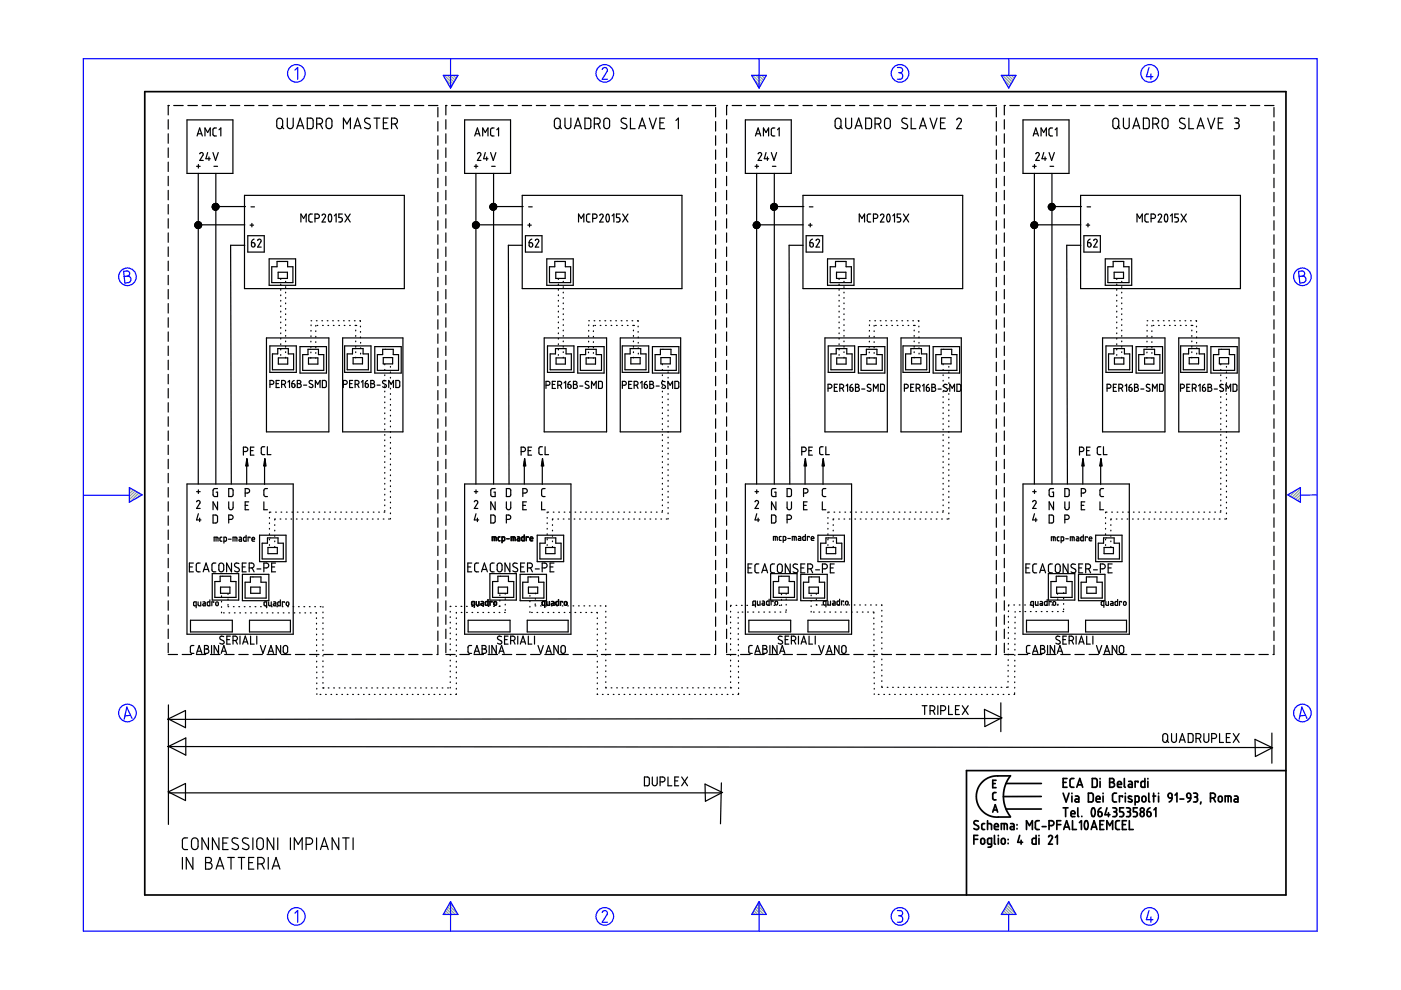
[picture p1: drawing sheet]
<svg xmlns="http://www.w3.org/2000/svg" width="297mm" height="210mm" viewBox="0 0 297 210" stroke-linecap="round" stroke-linejoin="round" font-family="sans-serif">
<g fill="none" stroke="#6c9" stroke-width=".25">
<path d="M94.2 16l1.8 1.8M94.5 16.8l1.3 1.4M94.8 16l1.5 1.4M95.3 18.3l.3 .3M95.5 16l1 1M96.1 16l.6 .6M96.7 16l.3 .2M159.6 16l1.8 1.8M159.9 16.8l1.3 1.4M160.3 16l1.4 1.4M160.7 18.3l.3 .3M160.9 16l1 1"/>
<path d="M161.5 16l.6 .6M162.1 16l.2 .2M212.6 16l1.8 1.8M212.8 16.8l1.3 1.4M213.2 16l1.4 1.4M213.7 18.3l.2 .3M213.8 16l1 1M214.4 16l.7 .6M215.1 16l.2 .2M27.5 103.4h-.1M27.9 103.6l-.5 .5M28.3 103.8l-.9 .9"/>
<path d="M28.7 104.1l-1.3 1.2M29 104.3l-1.6 1.6M29.4 104.5l-1.8 1.9M29.8 104.8l-.8 .8M273.4 104.7l-.3 .3M274.9 103.9l-1.4 1.3M275.7 103.6l-1.8 1.9M275.7 106.1l-.2 .3M275.7 105.5l-.6 .6M275.7 104.9l-1 1M275.7 104.3l-1.4 1.4M94 193.8v.1"/>
<path d="M94.2 193.5l.4 .4M94.4 193.1l.9 .8M94.7 192.7l1.2 1.2M94.9 192.3l1.6 1.6M95.1 191.9l1.9 1.9M95.4 191.5l.8 .8M159.4 193.8v.1M159.6 193.5l.4 .4M159.8 193.1l.9 .8M160.1 192.7l1.2 1.2M160.3 192.3l1.6 1.6M160.5 191.9l1.9 1.9"/>
<path d="M160.8 191.5l.8 .8M212.3 193.8v.1M212.6 193.5l.4 .4M212.8 193.1l.8 .8M213 192.7l1.2 1.2M213.2 192.3l1.6 1.6M213.5 191.9l1.8 1.9M213.7 191.5l.8 .8"/>
</g>
<g fill="none" stroke="#00f" stroke-width=".25">
<path d="M17.7 12.4h261.6v185h-261.6zM62.5 14.9l.6-.6v2.5M94 16h3.1l-1.6 2.7zM95.5 12.4v6.3M127.7 14.7l.5-.4 .5 .3v.5l-1 1.7h1.1M159.4 16h3.1l-1.6 2.7zM160.9 12.4v6.3M190.3 14.3h.7l.3 .3v.6l-.5 .2M190.5 15.4h.3M190.8 15.4l.5 .3v.7l-.3 .4h-.7M212.3 16h3.1l-1.5 2.7zM213.9 12.5v3.5"/>
<path d="M243.6 14.3l-.5 2h1.4M244 15.7v1.1M26.2 57.5l.9-.1 .3 .3 .1 .5-.5 .3 .5 .2 .3 .4-.1 .3-.3 .5-.9 .1zM27 58.5l-.7 .1M275.3 57.5l.9-.1 .3 .3 .1 .5-.5 .3 .5 .2 .2 .2 .1 .5-.3 .4-1 .2zM276.1 58.5l-.7 .1M17.8 105h9.6M27.4 103.4l2.7 1.5-2.7 1.6zM273 104.9l2.7-1.5v3.1zM279.3 104.9l-3.6 .1M27.7 151.7l-1.2 .1M28 152.3l-1.1-2.4-.6 2.6"/>
<path d="M276.8 151.7l-1.2 .1M277.1 152.3l-1.1-2.4-.6 2.6M62.5 193.6l.6-.5v2.4M95.5 191.2v6.2M95.5 191.2l1.6 2.7h-3.1zM127.7 193.5l.1-.3 .5-.1 .5 .4-.1 .4-1 1.6h1.1M160.9 191.2v6.2M160.9 191.2l1.6 2.7h-3.1zM190.3 193.1h.6l.4 .2v.5l-.5 .4M190.5 194.2h.3M190.8 194.2l.5 .3v.7l-.4 .3h-.6M213.8 193.9v3.5"/>
<path d="M213.9 191.2l1.5 2.7h-3.1zM243.6 193.1l-.5 1.9h1.4M244 194.4v1.1"/>
<circle cx="62.8" cy="15.6" r="1.87"/>
<circle cx="128.2" cy="15.6" r="1.87"/>
<circle cx="190.8" cy="15.6" r="1.87"/>
<circle cx="243.8" cy="15.6" r="1.87"/>
<circle cx="27" cy="58.7" r="1.87"/>
<circle cx="276.1" cy="58.7" r="1.87"/>
<circle cx="27" cy="151.2" r="1.87"/>
<circle cx="276.1" cy="151.2" r="1.87"/>
<circle cx="62.8" cy="194.3" r="1.87"/>
<circle cx="128.2" cy="194.3" r="1.87"/>
<circle cx="190.8" cy="194.3" r="1.87"/>
<circle cx="243.8" cy="194.3" r="1.87"/>
</g>
<g fill="none" stroke="#000" stroke-width=".36">
<path d="M30.7 19.4h241.9v170.4h-241.9zM206.5 177.9h.8M207.3 177.1h-.8v1.9M207.4 174.1l-.7-.1-.2 .5 .1 .3 .8 .4 .1 .5-.6 .2-.4-.2M208 177.9l.5-.1 .3 .3-.1 .6-.3 .3-.4-.3zM208.8 174.6h-.5l-.1 .2v1l.6 .1M209.4 174.6l.8 .2v1.1M209.4 174v1.9M210.2 179l-.7-.1v-1.1l.7-.1v1.7l-.2 .2h-.5M210.5 166.1h.5M210.5 172.2l.5-1.6 .5 1.6M210.6 171.7h.8"/>
<path d="M210.8 175.3h.9l-.2-.6-.3-.1-.3 .2-.1 .8 .3 .3h.6M210.8 177.1v1.7l.3 .2M211.2 168h-.4l-.3 .3v1.1l.7 .2M211.2 165.4h-.7v1.6h.7M211.7 177.1v.1M211.7 177.7v1.3M212.3 175.9v-1.3l1.1 .1 .2 1.2M212.4 177.9l.5-.1 .2 .3v.7l-.3 .2-.5-.3zM212.9 174.6v1.3M213.3 166.1h7.5M213.3 171.5h7.5M213.7 177.9v.2"/>
<path d="M213.7 178.8v.1M214.2 164.5h-3.5l-.9 .3-.8 .4-.8 .7-.7 .9-.4 1.2-.1 .9 .1 1.1 .4 .9 .7 1 .9 .7 .7 .4 1.1 .2h3.3M214.2 164.5l-1 1.7-.5 2.2 .1 1.3 .2 1.2 .5 1.1 .7 1.1M214.3 174.6h.5l.2 .3v1h-.6a.31 .31 0 0 1-.2-.4 .31 .31 0 0 1 .3-.2h.5M215.6 174.8v.1M215.6 175.7v.1M216.2 177.1l-.4 1.5h1M216.5 178.2v.8M217.6 175.9v-1.9l.7 1 .6-1v1.9M219.7 177.1v1.9l-.7-.1-.2-.1 .1-.9 .2-.2h.6M220.3 177.1v.1M220.3 177.7v1.3"/>
<path d="M220.3 174h-.5l-.3 .3 .1 1.4 .2 .2h.5M220.8 168.9h-8.1M221 175.3h.8M222.3 177.4l.4-.3 .4 .2v.4l-.8 1.3h.8M222.4 175l.9-.1 .2-.3-.2-.4-.3-.2h-.6v1.9M223.8 177.5l.4-.4v1.9M224.1 174.8h.8M224.9 174h-.8v1.9M225.4 165.9h.6M225.4 168.2l.6 1.8 .7-1.8M225.4 171.3h1M225.5 175.9l.6-1.9 .7 1.9"/>
<path d="M225.7 175.4h.9M225.9 171.3v1.8M226.2 165.1h-.8v1.8h.8M227.1 172.5h.8l-.1-.5-.4-.1-.3 .2v.8l.2 .2h.6M227.3 168.2v.1M227.3 168.8v1.2M227.4 174v1.9h.8M227.7 165.1h-.5l-.3 .3v1.4l.3 .1h.5M228 168.8h.5l.2 .2v1h-.5a.31 .31 0 0 1-.3-.3 .31 .31 0 0 1 .3-.3h.5M228.3 166.9l.6-1.8 .7 1.8M228.5 166.4h.9M228.5 171.3v1.7l.2 .1"/>
<path d="M228.9 174.4l.4-.4v1.9M229.4 173.1h.1M230.1 174.1a.55 .55 0 0 1 .6 .7l-.1 .8a.34 .34 0 0 1-.5 .2 .34 .34 0 0 1-.1-.4l-.1-.6zM230.8 168.2h.7l.3 .3v1.2l-.3 .3h-.7zM231.4 175.9l.6-1.9 .6 1.9M231.5 175.4h.9M231.6 165.1h.7l.3 .2v1.3l-.2 .3h-.8zM231.6 171.4a.53 .53 0 0 1 .5 .2 .53 .53 0 0 1 .1 .5l-.1 .7a.34 .34 0 0 1-.4 .3 .34 .34 0 0 1-.3-.4v-.6zM232.4 169.4h.8v-.3l-.2-.3-.5 .1-.1 .9 .2 .2h.6M232.8 172.1h.6l.2 .2 .1 .5-.2 .3h-.3l-.3-.1zM233.2 174.8h.6M233.2 165.1v.1"/>
<path d="M233.2 165.7v1.2M233.4 171.3l-.4 .3-.2 .5M233.9 168.2v.1M233.9 168.8v1.2M234 174h-.8v1.9h.8M234.7 175.9v-1.9l.6 1 .6-1v1.9M234.7 171.3l-.4 1.4h1M235 172.3v.8M235.3 165.1h.6l.3 .3-.1 .4-.3 .1 .4 .1 .1 .3-.1 .4-.3 .2h-.6zM235.3 165.9h.5M235.9 171.3h.5l.3 .2 .1 .3-.4 .3M236.2 172.1h.2"/>
<path d="M236.4 172.1l.3 .2 .1 .5-.3 .3h-.6M236.7 168.2h-.5l-.3 .4v1.2l.3 .2h.5M236.9 166.3h.9l-.2-.5-.3-.1-.3 .1-.1 .9 .2 .2h.7M237.4 174h-.6l-.3 .3 .1 1.4 .3 .2h.5M238 169v-.2h-.7v1.2M238 174.8h.6M238.2 171.3h-.8v.8h.6l.2 .4-.1 .6h-.7M238.4 165.1v1.7l.2 .1M238.6 168.2v.1M238.6 168.8v1.2M238.8 174h-.8v1.9h.8M238.8 171.3h.5l.3 .2v.4l-.3 .2"/>
<path d="M239.1 172.1h.2M239.3 172.1l.4 .3-.1 .5-.2 .2h-.6M239.3 165.7h.5l.3 .3v.9h-.6a.31 .31 0 0 1-.3-.3 .31 .31 0 0 1 .3-.3h.6M239.4 174v1.9h.9M239.9 168.9l-.3-.1a.27 .27 0 0 0-.4 .1 .27 .27 0 0 0 .2 .4l.5 .2a.33 .33 0 0 1 0 .5 .33 .33 0 0 1-.5 0l-.2-.1M240.7 170l.7-.1 .1-.9-.2-.2h-.6v1.9M241.1 171.3h-.8v.8h.6l.2 .3-.1 .7h-.7M241.3 165.9v-.2h-.6v1.2M241.9 172.3l.2-.2 .4 .2 .1 .5-.1 .2-.4 .1-.2-.1zM242.2 169l.2-.2 .4 .1 .2 .8-.2 .2-.4 .1-.3-.2zM242.7 165.1v1.8h-.6l-.2-.2 .1-.9 .2-.1h.5M243.2 172.1l.7 .2v.7l-.4 .1-.2-.1z"/>
<path d="M243.4 165.1v.1M243.4 165.7v1.2M243.6 168.2v1.6l.2 .2M243.8 171.3l-.4 .3-.2 .5M244.4 168.8h.6M244.6 168.2v1.8M244.7 171.7l.4-.4v1.8M245.6 168.2v.1M245.6 168.8v1.2M247.8 168.3l.3-.1 .3 .1 .1 .9-.7-.1-.1-.6zM248.5 169.2l-.2 .5-.4 .3M249.1 168.6l.4-.4v1.8"/>
<path d="M250.2 169.4h.8M251.7 168.3l.4-.1 .3 .1 .1 .9h-.6l-.2-.2zM252.5 169.2l-.2 .5-.5 .3M253.1 168.2l.7 .1 .1 .4-.4 .3M253.3 169h.2M253.5 169l.4 .2v.5l-.3 .3h-.5M254.6 170l-.1 .5M256.6 169.2l.9-.1 .2-.3-.1-.4-.4-.2h-.6v1.8M257.3 169.2l.4 .8M258.4 169l.2-.2 .4 .1 .1 .8-.1 .2-.4 .1-.3-.2zM259.8 170v-1.2l1.1 .1 .1 1.1M260.4 168.8v1.2"/>
<path d="M261.7 168.8h.6l.2 .3v.9h-.6a.31 .31 0 0 1-.3-.3 .31 .31 0 0 1 .3-.3h.6M272.6 163.4h-67.7v26.4"/>
<circle cx="242.2" cy="171.7" r=".42"/>
</g>
<g fill="none" stroke="#000" stroke-width=".25">
<path d="M35.7 22.4h.1M35.7 25.4v2M35.7 28.4v2M35.7 31.4v2M35.7 34.4v2M35.7 37.4v2M35.8 22.4h-.1v2M36.8 22.4h2M39.6 25.4h9.8v11.4h-9.8zM39.8 22.4h2M41.7 35.3h.7M41.8 28.8l.5-1.7 .6 1.7"/>
<path d="M41.9 28.4h.8M42 36.8v65.8M42.1 34.9v.7M42.4 32.6l.3-.3 .4 .2v.3l-.7 1.2h.7M42.8 22.4h2M43.5 28.8v-1.7l.5 1 .6-1v1.7M44 32.3l-.4 1.4h1M44.3 33.3v.7M45.1 32.3l.6 1.7 .6-1.7M45.4 35.3h.7M45.8 36.8v65.8M45.8 22.4h2"/>
<path d="M45.9 27.1l-.5 .1-.3 .2 .1 1.3 .7 .1M46.4 27.5l.4-.4v1.7M48.8 22.4h2M51.8 22.4h2M54.8 22.4h2M57.8 22.4h2M58.8 25.3l.6-.3 .5 .5v1.3l-.4 .5-.5-.1-.3-.4zM59.7 26.8l.5 .5M60.8 22.4h2M60.9 25v1.8l.3 .4 .2 .1 .5-.1 .2-.3 .1-1.9M62.9 27.3l.7-2.3 .8 2.3M63.1 26.7h1.1"/>
<path d="M63.8 22.4h2M65.2 25h.8l.4 .3v1.6l-.3 .4h-.9zM66.8 22.4h2M67.1 26.3h.7l.4-.2 .2-.5-.2-.4-.4-.2h-.7v2.3M67.9 26.3l.5 1M69.3 25.2l.6-.1 .4 .3 .1 1.4-.4 .5-.6-.1-.2-.4-.1-1.2zM69.8 22.4h2M72.8 27.3v-2.3l.8 1.3 .7-1.3v2.3M72.8 22.4h2M75.1 27.3l.7-2.3 .7 2.3M75.3 26.7h1M75.8 22.4h2.1"/>
<path d="M78.4 25.2l-.8-.1-.3 .3v.3l.3 .3 .8 .5v.6l-.5 .2-.6-.3M78.8 22.4h2M79.3 25h1.2M79.9 25v2.3M81.3 26h.7M81.9 22.4h1.9M82.3 25h-1v2.3h1M83 26.3l1-.1 .3-.4-.2-.5-.3-.2-.8-.1v2.3M83.8 26.3l.5 1M84.8 22.4h2M87.8 22.4h2.1M90.8 22.4h2"/>
<path d="M92.8 22.8v2M92.8 25.8v2M92.8 28.8v2M92.8 31.8v2M92.8 34.8v2M92.8 37.8v2M94.5 22.4h.1M94.5 25.4v2M94.5 28.4v2M94.5 31.4v2M94.5 34.4v2M94.5 37.4v2"/>
<path d="M94.7 22.4h-.2v2M95.7 22.4h2M98.5 25.4h9.7v11.4h-9.7zM98.7 22.4h2M100.6 35.3h.7M100.6 28.8l.6-1.7 .6 1.7M100.8 28.4h.8M100.9 36.8v65.8M100.9 34.9v.7M101.2 32.6l.3-.3 .4 .2 .1 .3-.8 1.2h.8M101.7 22.4h2M102.3 28.8v-1.7l.6 1 .6-1v1.7"/>
<path d="M102.9 32.3l-.4 1.4h1M103.2 33.3v.7M104 32.3l.6 1.7 .5-1.7M104.2 35.3h.8M104.6 36.8v65.8M104.7 22.4h2M104.8 27.1l-.5 .1-.3 .3 .1 1.2 .7 .1M105.3 27.5l.4-.4v1.7M107.7 22.4h2M110.7 22.4h2M113.7 22.4h2M116.7 22.4h2"/>
<path d="M117.7 25.2l.6-.1 .5 .4-.1 1.4-.4 .4-.5-.1-.2-.4-.1-1.2zM118.5 26.8l.5 .5M119.7 22.4h2M119.8 25v1.8l.5 .5 .4-.1 .3-.3v-1.9M121.8 27.3l.7-2.3 .8 2.3M122 26.7h1.1M122.7 22.4h2M124 25l.9 .1 .3 .3 .1 1.5-.4 .4h-.9zM125.7 22.4h2M126 26.3l1-.1 .3-.4-.2-.5-.3-.2-.8-.1v2.3M126.8 26.3l.5 1M128.1 25.3l.6-.3 .5 .5v1.3l-.4 .5-.4-.1-.4-.3z"/>
<path d="M128.7 22.4h2M131.7 22.4h2M132.8 25.2l-.8-.1-.3 .5 .2 .3 1 .6v.6l-.6 .2-.6-.3M133.7 25v2.3h1M134.7 22.4h2M135.4 27.3l.8-2.3 .7 2.3M135.6 26.7h1.1M137.7 25l.7 2.3 .7-2.3M137.7 22.4h2M139.9 26h.8M140.7 22.4h2M140.9 25h-1v2.3h1"/>
<path d="M143.3 25.5l.5-.5v2.3M143.7 22.4h2M146.7 22.4h2M149.7 22.4h2M151.7 22.8v2M151.7 25.8v2M151.7 28.8v2M151.7 31.8v2M151.7 34.8v2M151.7 37.8v2M154.1 22.4h.1M154.1 25.4v2"/>
<path d="M154.1 28.4v2M154.1 31.4v2M154.1 34.4v2M154.1 37.4v2M154.2 22.4h-.1v2M155.2 22.4h2M158 25.4h9.8v11.4h-9.8zM158.2 22.4h2M160.1 35.3h.7M160.2 28.8l.5-1.7 .6 1.7M160.3 28.4h.8M160.4 36.8v65.8"/>
<path d="M160.4 34.9v.7M160.7 32.6l.4-.3 .3 .2 .1 .4-.8 1.1h.8M161.2 22.4h2M161.9 28.8v-1.7l.5 1 .6-1v1.7M162.4 32.3l-.3 1.4h.9M162.7 33.3v.7M163.5 32.3l.6 1.7 .6-1.7M163.8 35.3h.7M164.2 36.8v65.8M164.2 22.4h2M164.3 27.1l-.5 .1-.3 .2 .1 1.3 .7 .1M164.8 27.5l.4-.4v1.7"/>
<path d="M167.2 22.4h2M170.2 22.4h2M173.2 22.4h2M176.2 22.4h2M177.2 25.2l.7-.1 .4 .3v1.4l-.4 .5-.5-.1-.3-.4v-1.2zM178.1 26.8l.5 .5M179.2 22.4h2M179.3 25v1.8l.2 .3 .3 .2 .5-.1 .2-.4 .1-1.8M181.3 27.3l.8-2.3 .7 2.3M181.5 26.7h1.1M182.2 22.4h2M183.5 25l.9 .1 .4 .3v1.5l-.4 .4h-.9z"/>
<path d="M185.2 22.4h2M185.5 26.3l1-.1 .3-.4-.2-.5-.3-.2-.8-.1v2.3M186.3 26.3l.5 1M187.6 25.3l.6-.3 .5 .5 .1 1.3-.4 .5-.5-.1-.3-.3zM188.2 22.4h2M191.2 22.4h2M192.3 25.2l-.8-.1-.3 .5 .1 .3 1 .6 .1 .2-.1 .4-.5 .2-.6-.3M193.2 25v2.3h1M194.2 22.4h2M194.9 27.3l.8-2.3 .7 2.3M195.1 26.7h1.1M197.2 25l.7 2.3 .8-2.3"/>
<path d="M197.2 22.4h2M199.4 26h.8M200.2 22.4h2M200.4 25h-1v2.3h1M202.8 25.4l.5-.4 .5 .3v.4l-1 1.6h1M203.2 22.4h2M206.2 22.4h2M209.2 22.4h2M211.2 22.8v2M211.2 25.8v2M211.2 28.8v2M211.2 31.8v2"/>
<path d="M211.2 34.8v2M211.2 37.8v2M212.9 22.4h.1M212.9 25.4v2M212.9 28.4v2M212.9 31.4v2M212.9 34.4v2M212.9 37.4v2M213.1 22.4h-.2v2M214.1 22.4h2M216.9 25.4h9.8v11.4h-9.8zM217.1 22.4h2"/>
<path d="M218.9 35.3h.8M219.1 28.8l.5-1.7 .6 1.7M219.2 28.4h.8M219.3 36.8v65.8M219.3 34.9v.7M219.6 32.6l.3-.3 .4 .2v.3l-.7 1.2h.8M220.1 22.4h2M220.7 28.8v-1.7l.6 1 .5-1v1.7M221.3 32.3l-.4 1.4h.9M221.6 33.3v.7M222.4 32.3l.6 1.7 .5-1.7M222.6 35.3h.8"/>
<path d="M223 36.8v65.8M223.1 22.4h2M223.2 27.1l-.5 .1-.3 .3 .1 1.2 .7 .1M223.7 27.5l.4-.4v1.7M226.1 22.4h2M229.1 22.4h2M232.1 22.4h2M235.1 22.4h2M236.1 25.3l.5-.3 .6 .5v1.3l-.4 .5-.5-.1-.3-.3zM236.9 26.8l.5 .5M238.1 22.4h2M238.2 25v1.8l.1 .3 .4 .2 .5-.1 .2-.3v-1.9"/>
<path d="M240.2 27.3l.7-2.3 .8 2.3M240.4 26.7h1.1M241.1 22.4h2M242.4 25h.8l.4 .3 .1 1.5-.4 .5h-.9zM244.1 22.4h2M244.4 26.3h.7l.4-.2 .2-.5-.2-.4-.4-.2h-.7v2.3M245.2 26.3l.5 1M246.6 25.2l.6-.1 .4 .4v1.3l-.4 .5-.5-.1-.3-.4v-1.2zM247.1 22.4h2M250.1 22.4h2M251.2 25.2l-.8-.1-.3 .3v.3l.2 .3 .9 .5v.6l-.5 .2-.6-.3M252.1 25v2.3h1"/>
<path d="M253.1 22.4h2M253.8 27.3l.8-2.3 .7 2.3M254 26.7h1.1M256.1 25l.7 2.3 .8-2.3M256.1 22.4h2M258.3 26h.7M259.1 22.4h2M259.3 25h-1v2.3h1M261.7 25l.7 .1 .3 .3-.1 .5-.4 .1M262 26h.2M262.1 22.4h2M262.2 26l.5 .3v.6l-.3 .4h-.7"/>
<path d="M265.1 22.4h2M268.1 22.4h2M270.1 22.8v2M270.1 25.8v2M270.1 28.8v2M270.1 31.8v2M270.1 34.8v2M270.1 37.8v2M35.7 40.4v2M35.7 43.4v2M35.7 46.4v2M35.7 49.4v2"/>
<path d="M35.7 52.4v2M35.7 55.4v2M35.7 58.4v2M41.7 47.1l-.3 .3M41.8 47l-.5 .5M42 47l-.7 .7M42 47.7h9.9M42 47l-.7 .8M42.2 47l-.9 .9M42.3 47.1l-.9 .9M42.4 47.1l-1 1M42.5 47.2l-1 1"/>
<path d="M42.6 47.3l-1 1M42.6 48.2l-.1 .1M42.7 47.4l-1 1M42.7 47.5l-.9 .9M42.7 47.9l-.5 .5M42.7 47.8l-.6 .7M42.7 47.6l-.8 .9M42.8 47.7l-.8 .8M45.2 43.4l-.2 .2M45.3 43.3l-.2 .1M45.4 43.2l-.3 .3M45.6 43.4l.2-.3-.8 .9"/>
<path d="M45.6 43.4l-.6 .6M45.6 43.1l-.3 .3M45.7 43.1l-.7 .8M45.8 43.8h6.2M46 43.2l-.9 1 .7-.8M46 44l-.6 .5M46 43.3l-.9 1M46 43.4h.1M46 43.2l-.2 .2M46 43.4v.1M46.1 43.3l-.1 .1M46.2 43.3l-1.1 1"/>
<path d="M46.2 43.4l-1 1M46.2 43.3l-1 1.1M46.3 43.5l-1 .9M46.4 43.5l-1 1M46.4 44.1l-.5 .5M46.4 43.6l-.9 .9M46.4 44l-.6 .6M46.4 43.7l-.4 .3M46.4 43.8l-.7 .8 .7-.8M51.8 41.4h33.9v19.8h-33.9zM51.9 52h-3l.1 50.6M52.5 50h3.5v3.4h-3.5z"/>
<path d="M53 47.7h.8M53.2 43.9h.8M53.3 51.5h.6l.2 .2-.1 .4a.37 .37 0 0 1-.4 .3 .37 .37 0 0 1-.3-.4zM53.4 47.4v.7M53.9 50.7l-.4 .2-.2 .6M54.6 51l.2-.3h.3a.35 .35 0 0 1 .2 .6l-.7 1.1h.8M57.1 54.9h5.6v5.6h-5.6zM58.7 55.4h2.3v1.2h1.1v3.3h-4.5v-3.3h1.1zM59 57.7h1.9v1.3h-1.9zM59.5 59.1v.1M60.6 59.6v.2M63.8 47.1v-1.7l.6 .9 .5-.9v1.7"/>
<path d="M66.2 45.4h-.5l-.2 .4v1.1l.2 .2h.5M66.8 46.3l.8-.1 .1-.6-.3-.2h-.6v1.7M68.3 45.7l.3-.3 .4 .2v.3l-.7 1.2h.7M69.8 45.5a.5 .5 0 0 1 .5 .2 .5 .5 0 0 1 0 .5l-.1 .6a.32 .32 0 0 1-.4 .2 .32 .32 0 0 1-.2-.4v-.6zM70.9 45.8l.4-.4v1.7M72.6 45.4h-.8v.7h.5l.3 .4-.2 .5-.6 .1M73.1 45.4l1.2 1.7M74.3 45.4l-1.2 1.7M92.8 40.8v2M92.8 43.8v2M92.8 46.8v2M92.8 49.8v2"/>
<path d="M92.8 52.8v2M92.8 55.8v2M92.8 58.8v2M94.5 40.4v2M94.5 43.4v2M94.5 46.4v2M94.5 49.4v2M94.5 52.4v2M94.5 55.4v2M94.5 58.4v2M100.5 47.1l-.2 .2M100.6 47.1l-.4 .4"/>
<path d="M100.8 47l-.6 .6M100.9 47.7h9.9M100.9 47l-.7 .7M101 47l-.8 .8M101.1 47l-.9 .9M101.2 47.1l-1 .9M101.3 47.1l-1 1M101.3 47.2l-1 1M101.4 47.2l-1 1M101.5 47.2l-1.1 1.1M101.5 47.3l-1 1M101.5 48.1l-.2 .2"/>
<path d="M101.5 47.4l-1 .9M101.6 47.5l-.9 .9M101.6 47.5l-1 .9M101.6 47.9l-.6 .5M101.6 47.6l-.8 .9M101.6 47.7l-.8 .8M101.6 47.8l-.6 .7M104 43.4v.1M104.3 43.4l-.4 .4M104.3 43.2l-.4 .4M104.4 43.4l-.5 .6M104.5 43.1l-.3 .3"/>
<path d="M104.5 43.1l-.6 .7M104.6 43.4l-.7 .7M104.6 43.8h6.3M104.7 43.1l-.3 .3M104.7 43.1l-.8 .9M104.8 43.2l-.2 .2M104.9 44.4l-.2 .2M104.9 44l.4-.4-.9 .9M104.9 43.3l-.9 1 .8-.9M104.9 44.2l-.4 .4M104.9 44l-.6 .5M104.9 43.2l-1 1"/>
<path d="M105 43.2l-.1 .2M105 43.3l-.1 .2M105.1 43.3l-.1 .1M105.1 43.4l-1 1 1-1M105.2 44.3l-.2 .1M105.2 43.5l-1 1 .7-.7M105.3 44l-.4 .4M105.3 43.8l-.8 .8M105.3 43.9l-.7 .7M105.3 43.8l-.4 .5M110.7 41.4h33.9v19.8h-33.9zM110.8 52h-3l.1 50.6"/>
<path d="M111.4 50h3.5v3.4h-3.5zM111.9 47.7h.7M112.1 43.9h.7M112.2 51.5l.7 .1v.4l-.1 .3h-.5zM112.3 47.4v.7M112.8 50.7l-.5 .3-.1 .5M113.5 51a.38 .38 0 0 1 .4-.3 .38 .38 0 0 1 .3 .3l-.7 1.4h.7M115.9 54.9h5.6v5.6h-5.6zM117.6 55.4h2.3v1.2h1.1v3.3h-4.5v-3.3h1.1zM117.8 57.7h2v1.3h-2zM118.4 59.1v.1M119.4 59.6v.2"/>
<path d="M122.7 47.1v-1.7l.5 .9 .6-.9v1.7M125.1 45.4h-.5l-.2 .3v1.2l.2 .2h.5M125.7 46.3l.7-.1 .2-.3-.1-.3-.3-.2h-.5v1.7M127.1 45.7l.3-.3a.37 .37 0 0 1 .4 .1 .37 .37 0 0 1 0 .5l-.7 1.1h.8M128.7 45.5a.54 .54 0 0 1 .5 .7l-.1 .5a.32 .32 0 0 1-.4 .3 .32 .32 0 0 1-.2-.4v-.5zM129.8 45.8l.4-.4v1.7M131.4 45.4h-.7v.7h.5l.2 .3-.1 .6-.6 .1M132 45.4l1.1 1.7M133.1 45.4l-1.1 1.7M151.7 40.8v2M151.7 43.8v2M151.7 46.8v2"/>
<path d="M151.7 49.8v2M151.7 52.8v2M151.7 55.8v2M151.7 58.8v2M154.1 40.4v2M154.1 43.4v2M154.1 46.4v2M154.1 49.4v2M154.1 52.4v2M154.1 55.4v2M154.1 58.4v2M160 47.1l-.2 .2"/>
<path d="M160.3 47l-.6 .6M160.4 47.7h9.9M160.5 47l-.8 .8 .8-.8M160.6 47l-.9 .9M160.7 47.1l-1 .9M160.8 47.1l-1 1M160.9 47.2l-1 1M160.9 48.2l-.2 .2M160.9 47.9l-.5 .6M160.9 47.6l-.8 .8M160.9 47.3l-.9 1M161 47.2l-1.1 1"/>
<path d="M161 48.2l-.2 .1M161 47.3l-.1 .1M161 47.3l-1 1M161.1 47.4l-.2 .2M161.1 48l-.2 .2M161.1 47.5l-1 .9M161.1 47.6l-.8 .8M161.1 47.8l-.6 .7M161.1 47.8l-.2 .2M163.5 43.4v.1M163.7 44.2l-.1 .2M163.7 44.3v.1"/>
<path d="M163.7 43.8l-.3 .3M163.7 43.4l-.3 .3M163.7 43.3l-.1 .1M163.9 43.4l-.5 .6M163.9 43.2l-.2 .2M164 43.4l-.3 .2M164 43.1l-.6 .7M164.1 43.4l-.4 .5M164.2 43.8h6.2M164.2 43.1l-.3 .3M164.3 43.2l-.2 .2M164.4 43.2l-1 .9"/>
<path d="M164.5 43.2l-1 1M164.5 43.4l-.9 .9M164.6 43.3l-.2 .1M164.6 43.3l-.9 1M164.7 43.4h.1M164.7 44.3l-.2 .1M164.7 43.5l-1 .9M164.8 43.5l-1 1M164.8 43.6l-.9 .9M164.8 44.1l-.4 .4M164.8 43.7l-.9 .9M164.8 43.9l-.7 .7"/>
<path d="M164.8 43.8l-.8 .8M170.2 41.4h33.9v19.8h-33.9zM170.3 52h-3l.1 50.6M170.9 50h3.5v3.4h-3.5zM171.4 47.7h.8M171.6 43.9h.8M171.7 51.5l.7 .1-.1 .7h-.5zM171.8 47.4v.7M172.3 50.7l-.4 .2-.2 .6M173 51a.38 .38 0 0 1 .4-.3 .38 .38 0 0 1 .4 .3l-.8 1.4h.8M175.5 54.9h5.6v5.6h-5.6zM177.1 55.4h2.3v1.2h1.1v3.3h-4.5v-3.3h1.1z"/>
<path d="M177.4 57.7h1.9v1.3h-1.9zM177.9 59.1v.1M178.9 59.6v.2M182.2 47.1v-1.7l.6 .9 .5-.9v1.7M184.6 45.4h-.5l-.2 .3v1.2l.2 .2h.5M185.2 46.3h.5l.3-.2 .1-.3-.2-.3-.7-.1v1.7M186.7 45.7l.4-.3 .3 .3-.7 1.4h.7M188.2 45.5a.54 .54 0 0 1 .5 .7l-.1 .5a.32 .32 0 0 1-.4 .3 .32 .32 0 0 1-.2-.4v-.7zM189.3 45.8l.4-.4v1.7M191 45.4h-.8v.7h.5l.3 .3-.2 .6-.6 .1M191.5 45.4l1.2 1.7M192.7 45.4l-1.2 1.7"/>
<path d="M211.2 40.8v2M211.2 43.8v2M211.2 46.8v2M211.2 49.8v2M211.2 52.8v2M211.2 55.8v2M211.2 58.8v2M212.9 40.4v2M212.9 43.4v2M212.9 46.4v2M212.9 49.4v2M212.9 52.4v2"/>
<path d="M212.9 55.4v2M212.9 58.4v2M218.8 47.2l-.1 .1M219.1 47l-.5 .5M219.2 47l-.6 .6M219.3 47.7h9.9M219.4 47l-.8 .8M219.5 47l-.9 .9M219.5 47.1l-.9 .9M219.6 47.1l-.9 1M219.7 47.1l-1 1M219.8 47.2l-1.1 1"/>
<path d="M219.8 48.2l-.3 .2M219.8 47.9l-.5 .6M219.8 47.3l-1 1M219.8 47.2l-1 1M219.9 47.3l-1 1M219.9 48.1l-.3 .3M219.9 47.4l-.9 1M220 47.5l-1 .9M220 48l-.2 .2M220 47.6l-.8 .8M220 47.8l-.6 .7M220 47.6l-.9 .8"/>
<path d="M220 47.7l-.2 .3M222.5 43.4l-.2 .3M222.6 44.2l-.1 .1M222.6 44l-.3 .2M222.6 43.3l-.1 .1M222.6 43.4v.1M222.8 43.2l-.2 .2M222.9 43.1l-.6 .7M223 43.1l-.8 .8M223 43.4l-.4 .5M223 43.8h6.3M223.1 43.1l-.8 .8"/>
<path d="M223.2 43.4l-.6 .6M223.2 43.2l-.9 .9M223.3 43.2l-.2 .2M223.4 43.2l-1 1M223.4 43.4l-.8 .9M223.4 43.3l-1 1M223.5 43.3l-.1 .1M223.5 43.4h.1M223.5 43.4l-1 1M223.6 43.5l-1 .9M223.6 44.2l-.3 .3M223.6 43.5l-.9 1"/>
<path d="M223.7 44.1l-.5 .4M223.7 43.9l-.6 .7M223.7 43.7l-.8 .9M223.7 43.7l-.9 .9M223.7 43.9l-.7 .7M229.1 41.4h33.9v19.8h-33.9zM229.2 52h-3l.1 50.6M229.8 50h3.5v3.4h-3.5zM230.3 47.7h.7M230.5 43.9h.7M230.6 51.5l.6 .1 .1 .5-.1 .2-.3 .1-.3-.2zM230.7 47.4v.7"/>
<path d="M231.1 50.7l-.3 .2-.2 .6M231.9 51l.3-.3 .4 .2v.3l-.7 1.2h.7M234.3 54.9h5.6v5.6h-5.6zM236 55.4h2.3v1.2h1.1v3.3h-4.5v-3.3h1.1zM236.2 57.7h2v1.3h-2zM236.8 59.1v.1M237.8 59.6v.2M241.1 47.1v-1.7l.5 .9 .6-.9v1.7M243.5 45.4h-.5l-.3 .3 .1 1.2 .2 .2h.5M244.1 46.3h.5l.3-.2 .1-.4-.2-.2-.7-.1v1.7M245.6 45.7l.3-.3 .4 .2v.3l-.7 1.2h.7M247 45.5a.47 .47 0 0 1 .5 .1 .47 .47 0 0 1 .1 .6l-.1 .5a.34 .34 0 0 1-.4 .3 .34 .34 0 0 1-.2-.5z"/>
<path d="M248.2 45.8l.3-.4v1.7M249.9 45.4h-.8v.7h.5l.3 .4-.2 .5-.6 .1M250.4 45.4l1.1 1.7M251.5 45.4l-1.1 1.7M270.1 40.8v2M270.1 43.8v2M270.1 46.8v2M270.1 49.8v2M270.1 52.8v2M270.1 55.8v2M270.1 58.8v2M35.7 61.4v2"/>
<path d="M35.7 64.4v2M35.7 67.4v2M35.7 70.4v2M35.7 73.4v2M35.7 76.4v2M35.7 79.4v2M56.5 71.6h13.2v20h-13.2zM57.2 73.3h5.6v5.7h-5.6zM58.9 73.9h2.2v1.1h1.2v3.4h-4.5v-3.4h1.1zM59 75.9h2v1.3h-2zM59.5 60.2v.2M59.5 61.4v.1"/>
<path d="M59.5 62.5v.2M59.5 63.7v.1M59.5 64.8v.2M59.5 66v.1M59.5 67.1v.2M59.5 68.3v.1M59.5 69.4v.2M59.5 70.6v.1M59.5 71.7v.2M59.5 72.9v.1M59.5 74v.2M59.5 75.2v.1"/>
<path d="M60.6 60.8v.1M60.6 62v.1M60.6 63.1v.1M60.6 64.2v.2M60.6 65.4v.2M60.6 66.5v.2M60.6 67.7v.1M60.6 68.9v.1M60.6 70v.1M60.6 71.1v.2M60.6 72.3v.2M60.6 73.4v.2"/>
<path d="M60.6 74.6v.1M60.6 75.8v.1M63.6 73.5h5.6v5.6h-5.6zM65.3 74.1h2.2v1.1h1.1v3.3h-4.4v-3.3h1.1zM65.4 75.9h2v1.3h-2zM65.9 75.8v.1M65.9 72.3v.2M65.9 73.5v.2M65.9 74.7v.1M65.9 70.1v.1M65.9 71.2v.2M66 68.9v.1"/>
<path d="M66 68h.1M67 69v.2M67 70.1v.2M67 71.3v.2M67 72.5v.1M67 73.6v.1M67 74.8v.1M67 75.9h.1M67.1 68h.1M67.2 69h.2M68.2 68h.2M68.4 69h.1"/>
<path d="M69.4 68h.1M69.5 69h.2M70.5 68h.2M70.7 69h.1M71.7 68h.1M71.8 69h.2M72.6 71.6h12.8v20h-12.8zM72.8 68h.2M73 69h.1M73.1 73.3h5.6v5.7h-5.6zM74 68h.1M74.1 69h.2"/>
<path d="M74.7 73.9h2.3v1.1h1.1v3.4h-4.5v-3.4h1.1zM74.9 75.8h2v1.4h-2zM75.1 68h.2M75.3 69h.1M75.4 69h.1M75.4 70v.1M75.4 71.1v.2M75.4 72.3v.2M75.4 73.4v.2M75.4 74.6v.2M75.4 75.8v.1M76.3 68l.1 .2"/>
<path d="M76.4 69.2v.1M76.4 70.3v.1M76.4 71.4v.2M76.5 72.6v.1M76.5 73.7v.2M76.5 74.9v.2M79.5 73.5h5.6v5.6h-5.6zM81.1 74.1h2.3v1.1h1.1v3.3h-4.5v-3.3h1.1zM81.3 75.8h1.9v1.4h-1.9zM81.6 77.2v.1M81.6 78.3v.2M81.6 79.5v.1"/>
<path d="M82.8 77.7v.2M82.8 78.9v.1M92.8 61.8v2M92.8 64.8v2M92.8 67.8v2M92.8 70.8v2M92.8 73.8v2M92.8 76.8v2M92.8 79.8v2M94.5 61.4v2M94.5 64.4v2M94.5 67.4v2"/>
<path d="M94.5 70.4v2M94.5 73.4v2M94.5 76.4v2M94.5 79.4v2M115.4 71.6h13.2v20h-13.2zM116.1 73.3h5.6v5.7h-5.6zM117.8 73.9h2.2v1.1h1.1v3.4h-4.5v-3.4h1.2zM117.9 75.9h2v1.3h-2zM118.4 60.2v.2M118.4 61.4v.1M118.4 62.5v.2M118.4 63.7v.1"/>
<path d="M118.4 64.8v.2M118.4 66v.1M118.4 67.1v.2M118.4 68.3v.1M118.4 69.4v.2M118.4 70.6v.1M118.4 71.7v.2M118.4 72.9v.1M118.4 74v.2M118.4 75.2v.1M119.4 60.8v.1M119.4 62v.1"/>
<path d="M119.4 63.1v.1M119.4 64.2v.2M119.4 65.4v.2M119.4 66.5v.2M119.4 67.7v.1M119.4 68.9v.1M119.4 70v.1M119.4 71.1v.2M119.4 72.3v.2M119.4 73.4v.2M119.4 74.6v.1M119.4 75.8v.1"/>
<path d="M122.5 73.5h5.6v5.6h-5.6zM124.2 74.1h2.2v1.1h1.1v3.3h-4.5v-3.3h1.2zM124.3 75.9h2v1.3h-2zM124.8 74.7v.1M124.8 75.8v.1M124.8 71.2v.2M124.8 72.3v.2M124.8 73.5v.2M124.8 68h.2M124.8 68.9v.1M124.8 70.1v.1M125.8 69v.2"/>
<path d="M125.8 70.1v.2M125.8 71.3v.2M125.8 72.5v.1M125.8 73.6v.1M125.8 74.8v.1M125.8 75.9h.1M126 68h.1M126.1 69h.2M127.1 68h.2M127.3 69h.1M128.2 68h.2M128.4 69h.1"/>
<path d="M129.4 68h.2M129.6 69h.1M130.6 68h.1M130.7 69h.2M131.5 71.6h12.8v20h-12.8zM131.7 68h.2M131.8 69h.2M131.9 73.3h5.6v5.7h-5.6zM132.9 68h.1M133 69h.2M133.6 73.9h2.2v1.1h1.2v3.4h-4.5v-3.4h1.1zM133.8 75.8h1.9v1.4h-1.9z"/>
<path d="M134 68h.2M134.2 69h.1M134.3 69h.1M134.3 70v.1M134.3 71.1v.2M134.3 72.3v.2M134.3 73.4v.2M134.3 74.6v.2M134.3 75.8v.1M135.1 68l.2 .2M135.3 69.2v.1M135.3 70.3v.1"/>
<path d="M135.3 71.4v.2M135.3 72.6v.1M135.3 73.7v.2M135.3 74.9v.2M138.3 73.5h5.6v5.6h-5.6zM140 74.1h2.3v1.1h1.1v3.3h-4.5v-3.3h1.1zM140.1 75.8h2v1.4h-2zM140.4 77.2v.1M140.4 78.3v.2M140.4 79.5v.1M141.6 77.7v.2M141.6 78.9v.1"/>
<path d="M151.7 61.8v2M151.7 64.8v2M151.7 67.8v2M151.7 70.8v2M151.7 73.8v2M151.7 76.8v2M151.7 79.8v2M154.1 61.4v2M154.1 64.4v2M154.1 67.4v2M154.1 70.4v2M154.1 73.4v2"/>
<path d="M154.1 76.4v2M154.1 79.4v2M174.9 71.6h13.2v20h-13.2zM175.6 73.3h5.6v5.7h-5.6zM177.3 73.9h2.2v1.1h1.2v3.4h-4.5v-3.4h1.1zM177.4 75.9h2v1.3h-2zM177.9 60.2v.2M177.9 61.4v.1M177.9 62.5v.2M177.9 63.7v.1M177.9 64.8v.2M177.9 66v.1"/>
<path d="M177.9 67.1v.2M177.9 68.3v.1M177.9 69.4v.2M177.9 70.6v.1M177.9 71.7v.2M177.9 72.9v.1M177.9 74v.2M177.9 75.2v.1M178.9 60.8v.1M178.9 62v.1M178.9 63.1v.1M178.9 64.2v.2"/>
<path d="M178.9 65.4v.2M178.9 66.5v.2M178.9 67.7v.1M178.9 68.9v.1M178.9 70v.1M178.9 71.1v.2M178.9 72.3v.2M178.9 73.4v.2M178.9 74.6v.1M178.9 75.8v.1M182 73.5h5.6v5.6h-5.6zM183.7 74.1h2.2v1.1h1.1v3.3h-4.4v-3.3h1.1z"/>
<path d="M183.8 75.9h2v1.3h-2zM184.3 73.5v.2M184.3 74.7v.1M184.3 75.8v.1M184.3 71.2v.2M184.3 72.3v.2M184.3 68h.2M184.3 70.1v.1M184.3 68.9v.1M185.3 69v.2M185.3 70.1v.2M185.3 71.3v.2"/>
<path d="M185.3 72.5v.1M185.3 73.6v.1M185.3 74.8v.1M185.3 75.9h.1M185.5 68h.1M185.6 69h.2M186.6 68h.2M186.8 69h.1M187.8 68h.1M187.9 69h.2M188.9 68h.2M189.1 69h.1"/>
<path d="M190.1 68h.1M190.2 69h.2M191 71.6h12.8v20h-12.8zM191.2 68h.2M191.4 69h.1M191.5 73.3h5.6v5.7h-5.6zM192.4 68h.1M192.5 69h.2M193.1 73.9h2.3v1.1h1.1v3.4h-4.5v-3.4h1.1zM193.3 75.8h1.9v1.4h-1.9zM193.5 68h.2M193.7 69h.1"/>
<path d="M193.8 69h.1M193.8 70v.1M193.8 71.1v.2M193.8 72.3v.2M193.8 73.4v.2M193.8 74.6v.2M193.8 75.8v.1M194.7 68l.1 .2M194.8 69.2v.1M194.8 70.3v.1M194.8 71.4v.2M194.8 72.6v.1"/>
<path d="M194.8 73.7v.2M194.9 74.9v.2M197.8 73.5h5.7v5.6h-5.7zM199.5 74.1h2.3v1.1h1.1v3.3h-4.5v-3.3h1.1zM199.6 75.8h2v1.4h-2zM200 77.2v.1M200 78.3v.2M200 79.5v.1M201.2 77.7v.2M201.2 78.9v.1M211.2 61.8v2M211.2 64.8v2"/>
<path d="M211.2 67.8v2M211.2 70.8v2M211.2 73.8v2M211.2 76.8v2M211.2 79.8v2M212.9 61.4v2M212.9 64.4v2M212.9 67.4v2M212.9 70.4v2M212.9 73.4v2M212.9 76.4v2M212.9 79.4v2"/>
<path d="M233.8 71.6h13.2v20h-13.2zM234.5 73.3h5.6v5.7h-5.6zM236.2 73.9h2.2v1.1h1.1v3.4h-4.5v-3.4h1.2zM236.3 75.9h2v1.3h-2zM236.8 60.2v.2M236.8 61.4v.1M236.8 62.5v.2M236.8 63.7v.1M236.8 64.8v.2M236.8 66v.1M236.8 67.1v.2M236.8 68.3v.1"/>
<path d="M236.8 69.4v.2M236.8 70.6v.1M236.8 71.7v.2M236.8 72.9v.1M236.8 74v.2M236.8 75.2v.1M237.8 60.8v.1M237.8 62v.1M237.8 63.1v.1M237.8 64.2v.2M237.8 65.4v.2M237.8 66.5v.2"/>
<path d="M237.8 67.7v.1M237.8 68.9v.1M237.8 70v.1M237.8 71.1v.2M237.8 72.3v.2M237.8 73.4v.2M237.8 74.6v.1M237.8 75.8v.1M240.9 73.5h5.6v5.6h-5.6zM242.5 74.1h2.3v1.1h1.1v3.3h-4.5v-3.3h1.1zM242.7 75.9h1.9v1.3h-1.9zM243.2 75.8v.1"/>
<path d="M243.2 72.3v.2M243.2 73.5v.2M243.2 74.7v.1M243.2 68.9v.1M243.2 70.1v.1M243.2 71.2v.2M243.2 68h.2M244.2 69v.2M244.2 70.1v.2M244.2 71.3v.2M244.2 72.5v.1M244.2 73.6v.1"/>
<path d="M244.2 74.8v.1M244.2 75.9h.1M244.3 68h.2M244.5 69h.1M245.5 68h.2M245.6 69h.2M246.7 68h.1M246.8 69h.2M247.8 68h.1M247.9 69h.2M248.9 68h.2M249.1 69h.1"/>
<path d="M249.9 71.6h12.8v20h-12.8zM250.1 68h.2M250.3 69h.1M250.3 73.3h5.6v5.7h-5.6zM251.2 68h.2M251.4 69h.1M252 73.9h2.3v1.1h1.1v3.4h-4.5v-3.4h1.1zM252.1 75.8h2v1.4h-2zM252.4 68h.2M252.5 69h.2M252.7 69h.1M252.7 70v.1"/>
<path d="M252.7 71.1v.2M252.7 72.3v.2M252.7 73.4v.2M252.7 74.6v.2M252.7 75.8v.1M253.6 68l.1 .2M253.7 69.2v.1M253.7 70.3v.1M253.7 71.4v.2M253.7 72.6v.1M253.7 73.7v.2M253.7 74.9v.2"/>
<path d="M256.7 73.5h5.6v5.6h-5.6zM258.4 74.1h2.2v1.1h1.2v3.3h-4.5v-3.3h1.1zM258.5 75.8h2v1.4h-2zM258.8 77.2v.1M258.8 78.3v.2M258.8 79.5v.1M260 77.7v.2M260 78.9v.1M270.1 61.8v2M270.1 64.8v2M270.1 67.8v2M270.1 70.8v2"/>
<path d="M270.1 73.8v2M270.1 76.8v2M270.1 79.8v2M35.7 82.4v2M35.7 85.4v2M35.7 88.4v2M35.7 91.4v2M35.7 94.4v2M35.7 97.4v2M51.6 95.7h.6l.3-.1v-.4l-.2-.3-.7-.1v1.7M52.3 97.8v4.8M52.3 97.2v1.4"/>
<path d="M53.1 95.5h.6M53.8 94.8h-.7v1.7h.7M56.1 97.8v4.9M56.1 94.7h-.5l-.2 .3v1.2l.7 .2M56.2 97.2v1.6M56.7 94.7v1.7h.7M57.2 81.5l.7-.1 .2-.2-.1-.3-.2-.2h-.6v1.5M58.5 81.3h.6M59.2 80.7h-.7v1.5h.7M59.7 81.5l.8-.2 .1-.2-.2-.3-.7-.1v1.5M60.2 81.5l.4 .7M61 81l.4-.3v1.5"/>
<path d="M61.9 81.3l.5 .1 .1 .5a.33 .33 0 0 1-.3 .3 .33 .33 0 0 1-.3-.4zM62.4 80.7l-.4 .3-.1 .3M63 80.7h.5a.34 .34 0 0 1 .3 .3 .34 .34 0 0 1-.3 .3l.3 .3v.4l-.3 .2h-.5zM63 81.3h.5M64.4 81.7h.6M66.3 80.8l-.3-.1a.34 .34 0 0 0-.4 .2 .34 .34 0 0 0 .1 .4l.5 .3a.41 .41 0 0 1-.1 .6 .41 .41 0 0 1-.6-.2M66.9 82.2v-1.5l.5 .8 .5-.8v1.5M68.3 80.7h.6l.3 .1v1.1l-.2 .2-.7 .1zM72.8 81.5l.7-.1 .1-.2-.1-.4-.7-.1v1.5M74.1 81.3h.5M74.8 80.7h-.7v1.5h.7M75.3 81.5l.6-.1 .2-.2-.1-.4-.7-.1v1.5"/>
<path d="M75.8 81.5l.3 .7M76.6 81l.3-.3v1.5M77.4 81.3l.6 .1 .1 .5a.33 .33 0 0 1-.3 .3 .33 .33 0 0 1-.4-.4zM77.9 80.7l-.3 .2-.2 .4M78.6 80.7h.5a.34 .34 0 0 1 .3 .4 .34 .34 0 0 1-.4 .2l.4 .2v.4l-.3 .2-.5 .1zM78.6 81.3h.4M79.9 81.7h.7M81.6 80.6v.2M81.6 81.8v.1M81.6 82.9v.2M81.6 84.1v.1M81.6 85.2v.2"/>
<path d="M81.6 86.4v.1M81.6 87.5v.2M81.6 88.7v.1M81.6 89.8v.2M81.6 91v.1M81.6 92.1v.2M81.6 93.3v.1M81.6 94.4v.2M81.6 95.6v.1M81.6 96.7v.2M81.6 97.9v.1M81.6 99v.2"/>
<path d="M81.9 80.8l-.5-.1-.3 .2 .1 .3 .5 .3a.4 .4 0 0 1 0 .7 .4 .4 0 0 1-.6-.2M82.4 82.2v-1.5l.5 .8 .5-.8v1.5M82.8 80v.2M82.8 81.2v.1M82.8 82.3v.2M82.8 83.5v.1M82.8 84.6v.2M82.8 85.8v.1M82.8 86.9v.2M82.8 88.1v.1M82.8 89.2v.2M82.8 90.4v.1"/>
<path d="M82.8 91.5v.2M82.8 92.7v.1M82.8 93.8v.2M82.8 95v.1M82.8 96.1v.2M82.8 97.3v.1M82.8 98.4v.2M82.8 99.6v.1M83.9 80.7h.6l.3 .2v1l-.3 .2-.6 .1zM92.8 82.8v2M92.8 85.8v2M92.8 88.8v2"/>
<path d="M92.8 91.8v2M92.8 94.8v2M92.8 97.8v2M94.5 82.4v2M94.5 85.4v2M94.5 88.4v2M94.5 91.4v2M94.5 94.4v2M94.5 97.4v2M110.5 95.7h.5l.3-.1 .1-.4-.1-.3-.8-.1v1.7M111.2 97.8v4.8M111.2 97.2v1.4"/>
<path d="M112 95.5h.5M112.7 94.8h-.7v1.7h.7M115 97.8v4.9M115 94.7h-.5l-.2 .4v1.2l.7 .1M115 97.2v1.6M115.6 94.7v1.7h.7M115.8 81.7l.7-.1v-.6l-.2-.1h-.5v1.5M117.1 81.5h.5M117.8 80.9h-.7v1.5h.7M118.3 81.7l.7-.1 .1-.4-.2-.3h-.6v1.5M118.8 81.7l.3 .7M119.6 81.2l.3-.3v1.5"/>
<path d="M120.4 81.5l.6 .1 .1 .4a.33 .33 0 0 1-.4 .4 .33 .33 0 0 1-.3-.4zM120.9 80.9l-.3 .2-.2 .4M121.6 80.9h.4a.33 .33 0 0 1 .3 .3 .33 .33 0 0 1-.3 .3l.3 .1 .1 .4-.3 .3-.5 .1zM121.6 81.5h.4M122.9 81.9h.7M124.8 80.9h-.5a.33 .33 0 0 0-.2 .3 .33 .33 0 0 0 .1 .3l.5 .2a.4 .4 0 0 1 0 .7 .4 .4 0 0 1-.6-.2M125.4 82.4v-1.5l.5 .8 .5-.8v1.5M126.9 80.9h.6l.2 .2v1l-.2 .2-.6 .1zM132 81.7l.7-.1v-.6l-.2-.1h-.5v1.5M133.3 81.5h.5M134 80.9h-.7v1.5h.7M134.5 81.7l.6-.1 .2-.4-.2-.3h-.6v1.5"/>
<path d="M135 81.7l.3 .7M135.8 81.2l.3-.3v1.5M136.6 81.5l.6 .1 .1 .4a.33 .33 0 0 1-.4 .4 .33 .33 0 0 1-.3-.4zM137.1 80.9l-.3 .2-.2 .4M137.8 80.9h.4a.33 .33 0 0 1 .3 .3 .33 .33 0 0 1-.3 .3l.3 .1 .1 .5-.3 .2-.5 .1zM137.8 81.5h.4M139.1 81.9h.7M140.4 80.6v.2M140.4 81.8v.1M140.4 82.9v.2M140.4 84.1v.1M140.4 85.2v.2"/>
<path d="M140.4 86.4v.1M140.4 87.5v.2M140.4 88.7v.1M140.4 89.8v.2M140.4 91v.1M140.4 92.1v.2M140.4 93.3v.1M140.4 94.4v.2M140.4 95.6v.1M140.4 96.7v.2M140.4 97.9v.1M140.4 99v.2"/>
<path d="M141 80.9h-.5a.33 .33 0 0 0-.2 .3 .33 .33 0 0 0 .1 .3l.5 .2a.4 .4 0 0 1 0 .7 .4 .4 0 0 1-.6-.2M141.6 80v.2M141.6 83.5v.1M141.6 84.6v.2M141.6 85.8v.1M141.6 86.9v.2M141.6 88.1v.1M141.6 89.2v.2M141.6 90.4v.1M141.6 91.5v.2M141.6 92.7v.1M141.6 93.8v.2"/>
<path d="M141.6 95v.1M141.6 96.1v.2M141.6 97.3v.1M141.6 98.4v.2M141.6 99.6v.1M142.6 82.4v-1.5l-.5 .8-.5-.8v1.6M143.1 80.9h.6l.2 .2v1l-.2 .2-.6 .1zM151.7 82.8v2M151.7 85.8v2M151.7 88.8v2M151.7 91.8v2M151.7 94.8v2"/>
<path d="M151.7 97.8v2M154.1 82.4v2M154.1 85.4v2M154.1 88.4v2M154.1 91.4v2M154.1 94.4v2M154.1 97.4v2M170 95.7h.5l.3-.1 .1-.4-.1-.3-.8-.1v1.7M170.7 97.8v4.8M170.8 97.2v1.4M171.5 95.5h.6M172.2 94.8h-.7v1.7h.7"/>
<path d="M174.5 97.8v4.9M174.5 94.7h-.5l-.2 .3 .1 1.3 .6 .1M174.5 97.2v1.6M175.1 94.7v1.7h.7M175.6 82.3l.7-.1v-.6l-.7-.1v1.5M176.9 82.1h.5M177.5 81.5h-.6v1.5h.6M178.1 82.3l.7-.1 .1-.4-.2-.2-.6-.1v1.5M178.5 82.3l.4 .7M179.4 81.8l.3-.3v1.5M180.2 82.1l.5 .1 .1 .6a.33 .33 0 0 1-.3 .2 .33 .33 0 0 1-.3-.4zM180.7 81.5l-.3 .2-.2 .4"/>
<path d="M181.4 81.5h.5a.34 .34 0 0 1 .2 .4 .34 .34 0 0 1-.3 .2l.3 .2 .1 .4-.3 .3h-.5zM181.4 82.1h.4M182.7 82.5h.7M184.6 81.6l-.2-.1a.35 .35 0 0 0-.5 .1 .35 .35 0 0 0 .1 .5l.5 .2a.41 .41 0 0 1 0 .7 .41 .41 0 0 1-.6-.2M185.2 83v-1.5l.5 .8 .5-.8v1.5M186.7 81.5h.6l.2 .2v1l-.2 .3h-.6zM191.7 82.3l.8-.1v-.6l-.8-.1v1.5M193.1 82.1h.5M193.7 81.5h-.6v1.5h.6M194.2 82.3l.8-.1 .1-.4-.2-.2-.7-.1v1.5M194.7 82.3l.4 .7M195.6 81.8l.3-.3v1.5"/>
<path d="M196.4 82.1l.5 .1 .1 .6a.33 .33 0 0 1-.3 .2 .33 .33 0 0 1-.3-.4zM196.9 81.5l-.3 .2-.2 .4M197.6 81.5h.5a.34 .34 0 0 1 .2 .4 .34 .34 0 0 1-.3 .2l.3 .2 .1 .4-.3 .3h-.5zM197.6 82.1h.4M198.9 82.5h.7M200 80.6v.2M200 81.8v.1M200 82.9v.2M200 84.1v.1M200 85.2v.2M200 86.4v.1M200 87.5v.2"/>
<path d="M200 88.7v.1M200 89.8v.2M200 91v.1M200 92.1v.2M200 93.3v.1M200 94.4v.2M200 95.6v.1M200 96.7v.2M200 97.9v.1M200 99v.2M200.8 81.6l-.2-.1a.35 .35 0 0 0-.5 .1 .35 .35 0 0 0 .1 .5l.5 .2a.41 .41 0 0 1 0 .7 .41 .41 0 0 1-.7-.2M201.2 80v.2"/>
<path d="M201.2 81.2v.1M201.2 82.3v.2M201.2 83.5v.1M201.2 84.6v.2M201.2 85.8v.1M201.2 86.9v.2M201.2 88.1v.1M201.2 89.2v.2M201.2 90.4v.1M201.2 91.5v.2M201.2 92.7v.1M201.2 93.8v.2"/>
<path d="M201.2 95v.1M201.2 96.1v.2M201.2 97.3v.1M201.2 98.4v.2M201.2 99.6v.1M201.4 83v-1.5l.5 .8 .5-.8v1.5M202.9 81.5h.6l.2 .2v1l-.2 .3h-.6zM211.2 82.8v2M211.2 85.8v2M211.2 88.8v2M211.2 91.8v2M211.2 94.8v2"/>
<path d="M211.2 97.8v2M212.9 82.4v2M212.9 85.4v2M212.9 88.4v2M212.9 91.4v2M212.9 94.4v2M212.9 97.4v2M228.9 95.7l.8-.1 .1-.2-.1-.4-.3-.2h-.5v1.7M229.6 97.8v4.8M229.6 97.2v1.4M230.4 95.5h.5M231.1 94.8h-.7v1.7h.7"/>
<path d="M233.4 97.8v4.9M233.4 94.7h-.5l-.3 .4 .1 1.2 .7 .1M233.4 97.2v1.6M234 94.7v1.7h.7M234.7 82.3l.7-.1 .2-.3-.2-.3-.7-.1v1.5M236.1 82.1h.5M236.7 81.5h-.6v1.5h.6M237.2 82.3l.7-.1v-.6l-.7-.1v1.5M237.7 82.3l.3 .7M238.5 81.8l.4-.3v1.5M239.4 82.1l.5 .1 .1 .6a.34 .34 0 0 1-.4 .2 .34 .34 0 0 1-.2-.4zM239.9 81.5l-.4 .2-.1 .4"/>
<path d="M240.5 81.5h.5a.33 .33 0 0 1 .3 .3 .33 .33 0 0 1-.3 .3l.3 .3v.4l-.3 .2h-.5zM240.5 82.1h.5M241.9 82.5h.6M243.8 81.6l-.4-.1a.33 .33 0 0 0-.3 .2 .33 .33 0 0 0 .1 .4l.5 .2a.4 .4 0 0 1-.1 .7 .4 .4 0 0 1-.6-.2M244.3 83v-1.5l.6 .8 .4-.8v1.5M245.9 81.5h.5l.3 .2v1l-.3 .3h-.5zM250.3 82.3l.7-.1v-.6l-.7-.1v1.5M251.6 82.1h.5M252.3 81.5h-.7v1.5h.7M252.8 82.3l.7-.1 .1-.2-.1-.4-.7-.1v1.5M253.3 82.3l.3 .7M254.1 81.8l.3-.3v1.5"/>
<path d="M255 82.1l.5 .1 .1 .6a.33 .33 0 0 1-.4 .2 .33 .33 0 0 1-.2-.4zM255.4 81.5l-.4 .3v.3M256.1 81.5h.4a.33 .33 0 0 1 .4 .3 .33 .33 0 0 1-.4 .3l.4 .2v.4l-.2 .3h-.6zM256.1 82.1h.4M257.4 82.5h.7M258.8 80.6v.2M258.8 81.8v.1M258.8 82.9v.2M258.8 84.1v.1M258.8 85.2v.2M258.8 86.4v.1M258.8 87.5v.2"/>
<path d="M258.8 88.7v.1M258.8 89.8v.2M258.8 91v.1M258.8 92.1v.2M258.8 93.3v.1M258.8 94.4v.2M258.8 95.6v.1M258.8 96.7v.2M258.8 97.9v.1M258.8 99v.2M259.4 81.6l-.3-.1a.35 .35 0 0 0-.4 .1 .35 .35 0 0 0 .1 .5l.6 .3v.3l-.2 .3-.6-.2M259.9 83v-1.5l.5 .8 .5-.8v1.5"/>
<path d="M260 80v.2M260 81.2v.1M260 82.3v.2M260 83.5v.1M260 84.6v.2M260 85.8v.1M260 86.9v.2M260 88.1v.1M260 89.2v.2M260 90.4v.1M260 91.5v.2M260 92.7v.1"/>
<path d="M260 93.8v.2M260 95v.1M260 96.1v.2M260 97.3v.1M260 98.4v.2M260 99.6v.1M261.4 81.5h.6l.2 .2 .1 1-.3 .3h-.6zM270.1 82.8v2M270.1 85.8v2M270.1 88.8v2M270.1 91.8v2M270.1 94.8v2"/>
<path d="M270.1 97.8v2M35.7 100.4v2M35.7 103.4v2M35.7 106.4v2M35.7 109.4v2M35.7 112.4v2M35.7 115.4v2M35.7 118.4v2M39.6 102.6h22.6v31.9h-22.6zM41 119.4h-.8v1.8h.8M41.7 106.4l.4-.3 .3 .4-.7 1.3h.7M41.7 104.2h.7"/>
<path d="M42.1 103.9v.7M42.1 108.9l-.4 1.3h.9M42.3 109.9v.7M42.4 119.4h-.5l-.3 .3 .1 1.4 .2 .1h.5M45.2 109.2h.7l.2 .3v1.1l-.2 .3h-.7zM45.4 114.7v-.8l.8 .1v.7M45.8 119.4h-.6l-.3 .3 .1 1.3 .3 .2h.5M45.8 113.9v.8M46.1 103.6h-.7l-.2 .2v1.1l.1 .3 .8 .1v-.9h-.3M46.1 106.4v1.7l-.9-1.7v1.7M46.5 119.6l.5-.2 .4 .3v1.2l-.4 .3h-.4l-.2-.3zM47.1 113.9h-.3l-.2 .2 .1 .6h.4"/>
<path d="M47.5 114.7h.5v-.7l-.5-.1v1.2M48.4 114.3h.6M48.5 103.6h.7l.2 .2v1.1l-.2 .4h-.7zM48.5 106.4v1.3l.4 .4 .3-.1 .2-.2v-1.4M48.5 110.1h.6l.2-.1 .1-.4-.1-.3-.8-.1v1.7M49.1 119.4v1.8l-1.1-1.8v1.8M49.4 114.7v-.8l.8 .1v.7M49.8 113.9v.8M50.7 119.5l-.7-.1-.3 .5 .9 .6 .1 .6-.5 .1-.5-.2M50.7 113.9l.5 .2v.6h-.3a.21 .21 0 0 1-.2-.2 .21 .21 0 0 1 .2-.2h.3M52 104.5l.8-.1 .1-.4-.2-.3-.7-.1v1.7M52 107.1h.5"/>
<path d="M52.2 113.5v1.2h-.4l-.2-.1v-.6l.6-.1M52.2 119.4h-.8v1.8h.8M52.7 106.4h-.7v1.7h.7M53 114v-.1h-.4v.8M53.4 114.3h.6v-.1a.28 .28 0 0 0-.3-.3 .28 .28 0 0 0-.3 .3l.1 .5h.5M55 113.5h5.6v5.6h-5.6zM55.9 106.4v1.7h.8M56.7 103.6h-.5l-.3 .4 .1 1.1 .7 .2M56.7 114h2.2v1.2h1.2v3.3h-4.5v-3.3h1.1zM56.8 116.1h2v1.3h-2zM57.1 108.6v.1M57.1 109.7v.2"/>
<path d="M57.1 110.9v.1M57.1 112v.2M57.1 113.2v.1M57.1 114.3v.2M57.1 115.5v.1M57.3 108.6h.1M58.3 110.1v.2M58.3 111.3v.1M58.3 112.4v.2M58.3 113.6v.1M58.3 114.7v.2M58.3 115.9v.1"/>
<path d="M58.3 110h.1M58.4 119.4h-.8v1.8h.8M58.4 108.6h.2M59.4 110h.1M59.6 108.6h.1M60.6 110h.1M60.7 108.6h.2M61.7 110h.1M61.9 108.6h.1M62.8 110h.2M63 108.6h.2M64 110h.2"/>
<path d="M64.2 108.6h.1M65.2 110h.1M65.3 108.6h.2M66.3 110h.1M66.5 108.6h.1M67.5 110h.1M67.6 108.6h.2M68.6 110h.1M68.8 108.6h.1M69.7 110h.2M69.9 108.6h.2M70.9 110h.2"/>
<path d="M71.1 108.6h.1M72.1 110h.1M72.2 108.6h.2M73.2 110h.1M73.4 108.6h.1M74.4 110h.1M74.5 108.6h.2M75.5 110h.1M75.7 108.6h.1M76.6 110h.2M76.8 108.6h.2M77.8 110h.2"/>
<path d="M78 108.6h.1M79 110h.1M79.1 108.6h.2M80.1 110h.1M80.3 108.6h.1M81.3 110h.1M81.4 108.6h.2M81.6 100.2v.1M81.6 101.3v.2M81.6 102.5v.1M81.6 103.6v.2M81.6 104.8v.1"/>
<path d="M81.6 105.9v.2M81.6 107.1v.1M81.6 108.2v.2M82.4 110h.1M82.8 100.7v.2M82.8 101.9v.1M82.8 103v.2M82.8 104.2v.1M82.8 105.3v.2M82.8 106.5v.1M82.8 107.6v.2M82.8 108.8v.1"/>
<path d="M82.8 109.9v.1M92.8 100.8v2M92.8 103.8v2M92.8 106.8v2M92.8 109.8v2M92.8 112.8v2M92.8 115.8v2M92.8 118.8v2M94.5 100.4v2M94.5 103.4v2M94.5 106.4v2M94.5 109.4v2"/>
<path d="M94.5 112.4v2M94.5 115.4v2M94.5 118.4v2M98.5 102.6h22.6v31.9h-22.6zM100 119.4h-.8v1.8h.8M100.6 106.4a.37 .37 0 0 1 .3-.3 .37 .37 0 0 1 .4 .2v.3l-.7 1.2h.7M100.6 104.2h.7M100.9 108.9l-.3 1.3h.9M100.9 103.9v.7M101.2 109.9v.7M101.5 119.4h-.6l-.3 .4 .1 1.3 .2 .1h.6M104.1 109.2h.6l.3 .3v1.1l-.3 .3h-.6z"/>
<path d="M104.3 114.7v-.9l.9 .1v.8M104.4 113.8v.9M104.8 113.8v.9M104.8 119.4h-.6l-.3 .3 .1 1.4 .3 .1h.5M104.9 113.8l.3 .2v.7M105 103.6h-.7l-.2 .3v1.1l.2 .3h.7v-.9h-.3M105 106.4v1.7l-.9-1.7v1.7M105.5 119.6l.5-.2 .4 .4v1.1l-.4 .3h-.3l-.3-.3zM105.9 113.8l-.2 .2v.5l.2 .2M106.1 113.8l-.5 .2v.6l.5 .1M106.4 114.7l.6-.1v-.7l-.6-.1v1.3M106.5 113.8v1.3"/>
<path d="M106.7 113.8l.3 .2v.5l-.3 .2M107.4 103.6h.5l.4 .2v1.2l-.2 .3h-.7zM107.4 106.4v1.3l.3 .4 .4-.1 .2-.3v-1.3M107.4 110.1l.7-.1 .1-.6-.3-.2h-.5v1.7M107.4 114.2h.6M108.1 119.4v1.8l-1-1.8v1.8M108.4 114.7v-.9l.8 .1 .1 .8M108.4 113.8v.9M108.8 113.8v.9M109 113.8l.2 .2v.7M109.7 119.5l-.7-.1-.3 .5 .2 .2 .8 .5v.5l-.5 .1-.5-.2M109.7 113.8l.5 .2v.7h-.4a.21 .21 0 0 1-.2-.3 .21 .21 0 0 1 .2-.2h.4"/>
<path d="M109.9 114.2a.21 .21 0 0 0-.2 .2 .21 .21 0 0 0 .2 .3M109.9 113.8l.2 .2 .1 .7M110.8 104.5l.9-.1 .1-.4-.2-.3-.8-.1v1.7M110.8 113.8l-.2 .2v.5l.2 .2M110.8 107.1h.6M111.1 113.4v1.3M111.2 113.4v1.3l-.5-.1-.1-.7 .6-.1M111.2 119.4h-.8v1.8h.8M111.6 106.4h-.8v1.7h.8M111.6 113.8v.9M112 113.8v.2M112 114v-.2h-.5v.9"/>
<path d="M112.4 114.2h.6v-.1a.28 .28 0 0 0-.3-.3 .28 .28 0 0 0-.3 .3v.4l.2 .2M112.9 114.2v-.1a.28 .28 0 0 0-.3-.3 .28 .28 0 0 0-.2 .3l.1 .5 .5 .1M113.9 113.5h5.6v5.6h-5.6zM114.8 106.4v1.7h.8M115.6 103.6h-.5l-.3 .3 .1 1.2 .7 .2M115.6 114h2.2v1.2h1.2v3.3h-4.5v-3.3h1.1zM115.7 116.1h2v1.3h-2zM116 108.6v.1M116 109.7v.2M116 110.9v.1M116 112v.2M116 113.2v.1"/>
<path d="M116 114.3v.2M116 115.5v.1M116.2 108.6h.1M117.1 110h.2M117.1 110.1v.2M117.1 111.3v.1M117.1 112.4v.2M117.1 113.6v.1M117.1 114.7v.2M117.1 115.9v.1M117.3 108.6h.2M117.5 119.4h-.9v1.8h.9"/>
<path d="M118.3 110h.1M118.4 108.6h.2M119.4 110h.2M119.6 108.6h.2M120.6 110h.1M120.8 108.6h.1M121.7 110h.2M121.9 108.6h.2M122.9 110h.1M123.1 108.6h.1M124 110h.2M124.2 108.6h.2"/>
<path d="M125.2 110h.1M125.4 108.6h.1M126.3 110h.2M126.5 108.6h.2M127.5 110h.1M127.7 108.6h.1M128.6 110h.2M128.8 108.6h.2M129.8 110h.1M130 108.6h.1M130.9 110h.2M131.1 108.6h.2"/>
<path d="M132.1 110h.1M132.3 108.6h.1M133.2 110h.2M133.4 108.6h.2M134.4 110h.1M134.6 108.6h.1M135.5 110h.2M135.7 108.6h.2M136.7 110h.1M136.9 108.6h.1M137.8 110h.2M138 108.6h.2"/>
<path d="M139 110h.1M139.2 108.6h.1M140.1 110h.2M140.3 108.6h.1M140.4 100.2v.1M140.4 101.3v.2M140.4 102.5v.1M140.4 103.6v.2M140.4 104.8v.1M140.4 105.9v.2M140.4 107.1v.1M140.4 108.2v.2"/>
<path d="M141.3 110h.1M141.6 100.7v.2M141.6 101.9v.1M141.6 103v.2M141.6 104.2v.1M141.6 105.3v.2M141.6 106.5v.1M141.6 107.6v.2M141.6 108.8v.1M141.6 109.9v.1M151.7 100.8v2M151.7 103.8v2"/>
<path d="M151.7 106.8v2M151.7 109.8v2M151.7 112.8v2M151.7 115.8v2M151.7 118.8v2M154.1 100.4v2M154.1 103.4v2M154.1 106.4v2M154.1 109.4v2M154.1 112.4v2M154.1 115.4v2M154.1 118.4v2"/>
<path d="M158 102.6h22.6v31.9h-22.6zM159.4 119.6h-.8v1.9h.8M160.1 106.4a.37 .37 0 0 1 .3-.3 .37 .37 0 0 1 .4 .2v.4l-.7 1.1h.7M160.1 104.2h.7M160.4 108.9l-.3 1.3h.9M160.4 103.9v.7M160.7 109.9v.7M160.9 119.6h-.6l-.2 .3v1.3l.3 .2 .5 .1M163.6 109.2h.7l.2 .3v1.1l-.2 .3h-.7zM164 114.6v-.9l.8 .1v.8M164.2 119.6h-.5l-.3 .4v1.2l.3 .2 .5 .1M164.4 113.7v.9"/>
<path d="M164.5 103.6h-.6l-.3 .2v1.2l.2 .3h.7v-.9h-.3M164.5 106.4v1.7l-.9-1.7v1.7M164.9 119.8l.5-.2 .4 .3 .1 1.1-.4 .4h-.3l-.4-.3zM165.6 113.7l-.4 .2v.6l.4 .1M166.1 114.6l.5-.1-.1-.7-.4-.1v1.3M166.9 103.6h.7l.2 .3v1.1l-.2 .3h-.7zM166.9 106.4v1.3l.4 .4 .3-.1 .2-.3v-1.3M166.9 110.1h.6l.2-.1 .1-.4-.2-.3-.7-.1v1.7M167 114.2h.6M167.5 119.6v1.9l-1-1.9v1.9M168 114.6v-.9l.8 .1v.8M168.4 113.7v.9"/>
<path d="M169.1 119.7l-.7-.1-.3 .5 .2 .2 .8 .5 .1 .4-.4 .3-.7-.3M169.3 113.7l.5 .2v.7h-.4a.2 .2 0 0 1-.2-.2 .2 .2 0 0 1 .2-.2h.4M170.4 104.5h.6l.2-.1 .1-.5-.2-.2-.7-.1v1.7M170.4 107.1h.5M170.6 119.6h-.8v1.9h.8M170.8 113.3v1.3h-.5l-.1-.7 .6-.2M171.1 106.4h-.7v1.7h.7M171.6 113.9v-.2h-.4v.9M172 114.2h.6v-.2a.28 .28 0 0 0-.3-.3 .28 .28 0 0 0-.3 .3l.1 .5 .5 .1M173.4 113.5h5.6v5.6h-5.6zM174.3 106.4v1.7h.8M175.1 103.6h-.5l-.3 .3 .1 1.2 .7 .2"/>
<path d="M175.1 114h2.3v1.2h1.1v3.3h-4.5v-3.3h1.1zM175.2 116.1h2v1.3h-2zM175.5 108.6v.1M175.5 109.7v.2M175.5 110.9v.1M175.5 112v.2M175.5 113.2v.1M175.5 114.3v.2M175.5 115.5v.1M175.7 108.6h.1M176.6 110h.2M176.7 110.1v.2"/>
<path d="M176.7 111.3v.1M176.7 112.4v.2M176.7 113.6v.1M176.7 114.7v.2M176.7 115.9v.1M176.8 108.6h.2M176.9 119.6h-.9v1.9h.9M177.8 110h.1M178 108.6h.1M178.9 110h.2M179.1 108.6h.2M180.1 110h.1"/>
<path d="M180.3 108.6h.1M181.3 110h.1M181.4 108.6h.2M182.4 110h.1M182.6 108.6h.1M183.5 110h.2M183.7 108.6h.2M184.7 110h.1M184.9 108.6h.1M185.8 110h.2M186 108.6h.2M187 110h.1"/>
<path d="M187.2 108.6h.1M188.2 110h.1M188.3 108.6h.2M189.3 110h.1M189.5 108.6h.1M190.4 110h.2M190.6 108.6h.2M191.6 110h.1M191.8 108.6h.1M192.7 110h.2M192.9 108.6h.2M193.9 110h.1"/>
<path d="M194.1 108.6h.1M195.1 110h.1M195.2 108.6h.2M196.2 110h.1M196.4 108.6h.1M197.3 110h.2M197.5 108.6h.2M198.5 110h.1M198.7 108.6h.1M199.6 110h.2M199.8 108.6h.2M200 100.2v.1"/>
<path d="M200 101.3v.2M200 102.5v.1M200 103.6v.2M200 104.8v.1M200 105.9v.2M200 107.1v.1M200 108.2v.2M200.8 110h.1M201.2 100.7v.2M201.2 101.9v.1M201.2 103v.2M201.2 104.2v.1"/>
<path d="M201.2 105.3v.2M201.2 106.5v.1M201.2 107.6v.2M201.2 108.8v.1M201.2 109.9v.1M211.2 100.8v2M211.2 103.8v2M211.2 106.8v2M211.2 109.8v2M211.2 112.8v2M211.2 115.8v2M211.2 118.8v2"/>
<path d="M212.9 100.4v2M212.9 103.4v2M212.9 106.4v2M212.9 109.4v2M212.9 112.4v2M212.9 115.4v2M212.9 118.4v2M216.9 102.6h22.5v31.9h-22.5zM218.4 119.6h-.9v1.9h.9M218.9 106.4a.38 .38 0 0 1 .4-.3 .38 .38 0 0 1 .4 .3l-.8 1.4h.8M218.9 104.2h.8M219.3 108.9l-.4 1.3h1"/>
<path d="M219.3 103.9v.7M219.6 109.9v.7M219.8 119.6h-.5l-.3 .3v1.3l.2 .2 .6 .1M222.4 109.2h.7l.3 .2v1.2l-.3 .3h-.7zM222.9 114.7v-.9l.8 .1v.8M223.1 119.6h-.5l-.3 .3 .1 1.3 .1 .2 .6 .1M223.3 113.8v.9M223.4 103.6h-.7l-.2 .2-.1 1.1 .3 .4h.7v-.9h-.3M223.4 106.4v1.7l-1-1.7v1.7M223.9 119.8l.4-.2 .4 .3 .1 1.1-.3 .4h-.5l-.2-.3zM224.6 113.8l-.4 .2v.6l.4 .1M225 114.7l.5-.2-.1-.6-.4-.1v1.3"/>
<path d="M225.8 103.6h.6l.3 .2v1.1l-.3 .4h-.6zM225.8 106.4v1.3l.3 .4 .6-.3v-1.4M225.8 110.1h.6l.2-.1 .1-.4-.2-.3-.7-.1v1.7M226 114.2h.5M226.4 119.6v1.9l-1-1.9v1.9M226.9 114.7v-.9l.8 .1 .1 .8M227.3 113.8v.9M228 119.7l-.6-.1-.3 .2v.3l.9 .7v.5l-.4 .2-.5-.3M228.2 113.8h.4l.1 .2v.7h-.3a.21 .21 0 0 1-.2-.3 .21 .21 0 0 1 .2-.2h.3M229.3 104.5l.8-.1 .1-.4-.2-.3-.7-.1v1.7M229.3 107.1h.5M229.6 119.6h-.9v1.9h.9"/>
<path d="M229.7 113.4v1.3l-.5-.1v-.7l.5-.1M230 106.4h-.7v1.7h.7M230.5 114v-.2h-.4v.9M230.9 114.2h.6v-.1a.28 .28 0 0 0-.3-.3 .28 .28 0 0 0-.3 .3l.1 .5 .5 .1M232.3 113.5h5.6v5.6h-5.6zM233.2 106.4v1.7h.8M234 103.6h-.5l-.3 .3 .1 1.2 .7 .2M234 114h2.2v1.2h1.1v3.3h-4.4v-3.3h1.1zM234.1 116.1h2v1.3h-2zM234.4 108.6v.1M234.4 109.7v.2M234.4 110.9v.1"/>
<path d="M234.4 112v.2M234.4 113.2v.1M234.4 114.3v.2M234.4 115.5v.1M234.5 108.6h.2M235.5 110h.2M235.5 110.1v.2M235.5 111.3v.1M235.5 112.4v.2M235.5 113.6v.1M235.5 114.7v.2M235.5 115.9v.1"/>
<path d="M235.7 108.6h.2M235.8 119.6h-.9v1.9h.9M236.7 110h.1M236.9 108.6h.1M237.8 110h.2M238 108.6h.1M239 110h.1M239.2 108.6h.1M240.1 110h.2M240.3 108.6h.2M241.3 110h.1M241.4 108.6h.2"/>
<path d="M242.4 110h.2M242.6 108.6h.2M243.6 110h.1M243.8 108.6h.1M244.7 110h.2M244.9 108.6h.1M245.9 110h.1M246.1 108.6h.1M247 110h.2M247.2 108.6h.2M248.2 110h.1M248.3 108.6h.2"/>
<path d="M249.3 110h.2M249.5 108.6h.2M250.5 110h.1M250.7 108.6h.1M251.6 110h.2M251.8 108.6h.1M252.8 110h.1M253 108.6h.1M253.9 110h.2M254.1 108.6h.2M255.1 110h.1M255.2 108.6h.2"/>
<path d="M256.2 110h.2M256.4 108.6h.2M257.4 110h.1M257.6 108.6h.1M258.5 110h.2M258.7 108.6h.1M258.8 100.2v.1M258.8 101.3v.2M258.8 102.5v.1M258.8 103.6v.2M258.8 104.8v.1M258.8 105.9v.2"/>
<path d="M258.8 107.1v.1M258.8 108.2v.2M259.7 110h.1M260 100.7v.2M260 101.9v.1M260 103v.2M260 104.2v.1M260 105.3v.2M260 106.5v.1M260 107.6v.2M260 108.8v.1M260 109.9v.1"/>
<path d="M270.1 100.8v2M270.1 103.8v2M270.1 106.8v2M270.1 109.8v2M270.1 112.8v2M270.1 115.8v2M270.1 118.8v2M35.7 138.8h1.9M35.7 121.4v2M35.7 124.4v2M35.7 127.4v2M35.7 130.4v2"/>
<path d="M35.7 133.4v2M35.7 136.4v2M38.6 138.8h2M40.2 120.2h.6M40.4 131.5h8.9v2.5h-8.9zM41.1 136.9h-.5l-.2 .3v1.1l.2 .2h.5M41.6 128.4l-.6-.1v-.6l.2-.1h.4v1.3M41.6 138.8h2M41.7 138.5l.5-1.6 .6 1.6M41.8 138.1h.8M42 127.6v.6l.2 .2h.4v-.8M43 127.6l.5 .1v.7h-.3a.21 .21 0 0 1-.2-.2 .21 .21 0 0 1 .2-.2h.3"/>
<path d="M43.1 121.2l.6-1.8 .6 1.8M43.2 120.7h.9M43.3 136.9h.6a.37 .37 0 0 1 .3 .4 .37 .37 0 0 1-.4 .3l.4 .2v.5l-.3 .2h-.6zM43.3 137.6h.5M44.5 127.2v1.2h-.5v-.7l.5-.1M44.6 138.8h2M44.9 136.9v1.6M45 121.6h5.6v5.6h-5.6zM45.3 127.7v-.1h-.4v.8M45.6 123.3h1.1v-1.1h2.2v1.1h1.1v3.4h-4.4zM45.8 127.7a.29 .29 0 0 1 .3-.1 .29 .29 0 0 1 .2 .3v.3a.28 .28 0 0 1-.3 .2 .28 .28 0 0 1-.3-.2zM46.3 136.9v1.6l-.9-1.6v1.6"/>
<path d="M46.8 124.5h1.9v1.3h-1.9zM46.9 138.5l.6-1.6 .5 1.6M47 126.3v.2M47 127.5v.1M47 128.6v.2M47 129.8v.1M47.1 138.1h.8M47.4 129.9h.1M47.4 135l-.6-.1-.2 .4 .1 .3 .7 .3a.46 .46 0 0 1-.1 .7 .46 .46 0 0 1-.7-.2M47.6 138.8h2M48.1 135.6h.6M48.3 125.9v.1"/>
<path d="M48.3 127v.2M48.3 128.2v.1M48.3 128.6h.2M48.6 129.9h.1M48.8 134.9h-.7v1.7h.7M49.4 135.8l.8-.1 .1-.3-.1-.4-.3-.1h-.5v1.7M49.5 128.6h.1M49.7 129.9h.1M50 135.8l.3 .8M50.6 138.8h2M50.6 128.6h.2M50.8 129.9h.2"/>
<path d="M50.9 134.9v1.7M51.4 120.2h.6M51.4 121.8h5.6v5.6h-5.6zM51.5 136.6l.5-1.7 .6 1.7M51.6 136.1h.8M51.8 128.6h.1M52 129.9h.2M52.8 120.4l.9-.1 .2-.3-.2-.5-.3-.1h-.6v1.8M52.9 131.5h8.7v2.5h-8.7zM52.9 128.6h.2M53.1 122.3h2.2v1.1h1.1v3.4h-4.4v-3.4h1.1zM53.1 134.9v1.7h.8"/>
<path d="M53.1 124.5h2v1.3h-2zM53.1 129.9h.2M53.4 120.4l.5 .8M53.6 138.8h2M54.1 128.6h.2M54.3 129.9h.1M54.4 134.9v1.7M54.5 120.6h.8M55.2 136.9l.6 1.6 .5-1.6M55.2 128.6h.2M55.5 129.9h.1M55.9 120.4l.9-.1 .2-.3-.1-.5-.3-.1h-.7v1.8"/>
<path d="M56.4 128.6h.1M56.5 128.4h-.4l-.1-.7 .5-.1v1.3M56.6 129.9h.1M56.6 138.8h2M56.9 138.5l.5-1.6 .6 1.6M57 127.6v.7l.1 .1h.4v-.8M57 138.1h.8M57.5 128.6h.2M57.6 120.2h.6M57.7 129.9h.2M58 127.6h.3l.2 .2v.6h-.4a.21 .21 0 0 1-.2-.2 .21 .21 0 0 1 .2-.2h.4M58.7 128.6h.1"/>
<path d="M58.9 129.9h.2M59.4 127.2v1.2h-.4l-.1-.7 .5-.1M59.5 136.9v1.6l-.9-1.6v1.6M59.6 138.8h2M59.8 128.6h.2M60 129.9h.2M60.1 137.1l.5-.2 .4 .3v1l-.4 .3-.5-.2zM60.3 127.7v-.1h-.4v.8M60.7 127.7a.28 .28 0 0 1 .4-.1 .28 .28 0 0 1 .1 .3v.3a.28 .28 0 0 1-.2 .2 .28 .28 0 0 1-.3-.2zM61 128.6h.2M61.2 129.9h.1M62.1 128.6h.2"/>
<path d="M62.4 129.9h.1M62.6 138.8h2M63.3 128.6h.1M63.5 129.9h.1M64.4 128.6h.2M64.6 129.9h.2M65.6 128.6h.1M65.6 138.8h2M65.8 129.9h.2M66.7 128.6h.2M67 129.9h.1M67.1 129.9v.1"/>
<path d="M67.1 131v.1M67.1 132.1v.2M67.1 133.3v.1M67.1 134.5v.1M67.1 135.6v.1M67.1 136.7v.2M67.1 137.9v.1M67.1 139v.2M67.9 128.6h.2M68.5 128.6v.2M68.5 129.8v.1M68.5 130.9v.2"/>
<path d="M68.5 132.1v.1M68.5 133.2v.2M68.5 134.4v.1M68.5 135.5v.2M68.5 136.7v.1M68.5 137.8v.2M68.5 139v.1M68.6 138.8h2M71.6 138.8h2M74.6 138.8h2M77.6 138.8h2M80.6 138.8h2"/>
<path d="M83.6 138.8h2M86.6 138.8h2M89.6 138.8h2M92.8 136.8v2h-.2M92.8 121.8v2M92.8 124.8v2M92.8 127.8v2M92.8 130.8v2M92.8 133.8v2M94.5 138.8h2M94.5 121.4v2M94.5 124.4v2"/>
<path d="M94.5 127.4v2M94.5 130.4v2M94.5 133.4v2M94.5 136.4v2M95.5 129.6v.2M95.5 130.8v.1M95.5 131.9v.2M95.5 133.1v.1M95.5 134.2v.2M95.5 135.4v.1M95.5 136.5v.2M95.5 137.7v.1"/>
<path d="M95.5 138.8v.2M95.5 140v.1M95.6 128.6h-.1M96.6 128.6h.2M96.8 131v.1M96.8 132.1v.2M96.8 133.3v.2M96.8 134.5v.1M96.8 135.6v.1M96.8 136.8v.1M96.8 137.9v.1M96.8 139v.2"/>
<path d="M96.8 129.9v.1M97.5 138.8h2M97.7 128.6h.2M97.8 129.9h.1M98.9 128.6h.2M98.9 129.9h.2M99.2 120.2h.6M99.3 131.5h8.8v2.5h-8.8zM100 136.9h-.5l-.3 .3 .1 1.1 .1 .2h.6M100.1 128.6h.1M100.1 129.9h.1M100.3 127.5l-.2 .2v.5l.2 .2"/>
<path d="M100.5 138.8h2M100.5 127.5v1.3M100.5 138.5l.6-1.6 .6 1.6M100.6 128.4l-.6-.1 .1-.7 .5-.1v1.3M100.7 138.1h.8M100.9 127.5l.2 .9h.5v-.9M101 127.5v.7l.2 .2M101.2 128.6h.2M101.2 129.9h.2M101.5 127.5v.9M102 127.5l.5 .1v.8l-.5-.1v-.3h.5M102.1 121.2l.6-1.8 .6 1.8"/>
<path d="M102.2 128a.2 .2 0 0 0-.2 .2 .2 .2 0 0 0 .2 .2M102.2 136.9h.6l.3 .2-.1 .3-.3 .2 .4 .2v.4l-.3 .3h-.6zM102.2 137.6h.5M102.3 127.5l.2 .2v.7M102.3 120.7h.9M102.4 128.6h.1M102.4 129.9h.1M103.2 127.5l-.2 .2v.5l.2 .2M103.4 127.1v1.3M103.5 127.1v1.3l-.6-.1v-.7l.6-.1M103.5 138.8h2M103.5 128.6h.2"/>
<path d="M103.5 129.9h.2M103.7 136.9v1.6M103.9 121.6h5.6v5.6h-5.6zM103.9 127.5v.9M104.3 127.5v.2M104.3 127.7v-.2h-.5v.9M104.6 128.6h.2M104.7 129.9h.1M104.7 127.7a.27 .27 0 0 1 .3-.2 .27 .27 0 0 1 .2 .3v.3a.28 .28 0 0 1-.3 .3 .28 .28 0 0 1-.2-.3zM104.8 127.6h.4l.1 .5a.28 .28 0 0 1-.3 .3 .28 .28 0 0 1-.2-.3zM105.2 136.9v1.6l-.9-1.6v1.6M105.6 122.2h2.2v1.1h1.1v3.4h-4.5v-3.4h1.2z"/>
<path d="M105.6 124.5h2v1.3h-2zM105.8 138.5l.5-1.6 .6 1.6M105.8 129.9h.2M105.9 138.1h.8M106 128.4l-.2 .2M106 126.1v.2M106 127.3v.1M106.3 135l-.5-.1-.3 .3 .1 .3 .7 .4v.5l-.3 .2-.5-.2M106.5 138.8h2M107 135.6h.5M107 129.9h.1M107.1 125.8v.2"/>
<path d="M107.1 127v.1M107.1 128.1v.2M107.1 129.3v.1M107.7 134.9h-.7v1.7h.7M108.3 135.8h.6l.2-.2 .1-.4-.1-.2-.8-.1v1.7M108.8 135.8l.4 .8M109.5 138.8h2M109.8 134.9v1.7M110.3 121.8h5.6v5.6h-5.6zM110.3 136.6l.6-1.7 .5 1.7M110.4 120.2h.6M110.5 136.1h.8"/>
<path d="M111.8 131.5h8.7v2.5h-8.7zM111.8 120.4h.6l.4-.2 .1-.4-.2-.3-.9-.1v1.8M112 122.3h2.2v1.1h1.1v3.4h-4.5v-3.4h1.2zM112 134.9v1.7h.8M112 124.5h2v1.3h-2zM112.4 126.3v.1M112.4 127.4v.2M112.4 128.6v.1M112.4 129.7v.2M112.5 120.4l.4 .8M112.5 138.8h2M112.7 129.9h.2"/>
<path d="M113.3 134.9v1.7M113.5 128.5h.1M113.5 128v.2M113.5 120.6h.8M113.5 126.9v.1M113.6 125.8v.1M113.9 129.9h.1M114.1 136.9l.5 1.6 .6-1.6M114.6 128.5h.1M115 120.4h.6l.3-.2 .1-.4-.2-.3-.8-.1v1.8M115 129.9h.2M115.2 127.5l-.2 .2v.5l.2 .2"/>
<path d="M115.5 127.5v1.3M115.5 138.8h2M115.5 128.4l-.5-.1v-.7l.5-.1v1.3M115.8 138.5l.5-1.6 .6 1.6M115.8 128.5h.1M115.9 127.5l.1 .9h.5v-.9M115.9 138.1h.8M116 127.5v.7l.2 .2M116.2 129.9h.1M116.4 127.5v.9M116.6 120.2h.6M116.9 128.5h.2"/>
<path d="M116.9 127.5h.4l.2 .2v.7h-.4a.2 .2 0 0 1-.2-.2 .2 .2 0 0 1 .2-.2h.4M117.1 128a.2 .2 0 0 0-.2 .2 .2 .2 0 0 0 .2 .2M117.2 127.5l.2 .2v.7M117.3 129.9h.2M118 128.5h.2M118.1 127.5l-.2 .2v.5l.2 .2M118.4 136.9v1.6l-1-1.6v1.6M118.4 127.1v1.3M118.4 127.1v1.3l-.5-.1v-.7l.5-.1M118.4 129.9h.2M118.5 138.8h2M118.9 127.5v.9"/>
<path d="M119.1 137l.4-.1 .3 .2 .1 1.1-.3 .3h-.4l-.2-.3-.1-1zM119.2 128.5h.2M119.2 127.5v.2M119.3 127.7v-.2h-.5v.9M119.6 129.9h.2M119.7 127.7a.29 .29 0 0 1 .3-.2 .29 .29 0 0 1 .2 .3v.3a.29 .29 0 0 1-.3 .3 .29 .29 0 0 1-.3-.3zM119.7 127.7a.27 .27 0 0 1 .4-.2 .27 .27 0 0 1 .1 .3v.3a.28 .28 0 0 1-.2 .3 .28 .28 0 0 1-.3-.3zM120.4 128.5h.1M120.8 129.9h.1M121.5 138.8h2M121.5 128.5h.1M121.9 129.9h.2"/>
<path d="M122.7 128.5h.1M123.1 129.9h.1M123.8 128.5h.2M124.2 129.9h.2M124.5 138.8h2M124.9 128.5h.2M125.3 129.9h.2M126.1 128.5h.2M126.5 129.9l.1 .1M126.6 131v.1M126.6 132.2v.1M126.6 133.3v.2"/>
<path d="M126.6 134.5v.1M126.6 135.6v.2M126.6 136.8v.1M126.6 137.9v.1M126.6 139.1v.1M127.3 128.5h.1M127.5 138.8h2M128.4 128.5v.1M128.4 129.6v.2M128.4 130.7v.2M128.4 131.9v.1M128.4 133.1v.1"/>
<path d="M128.4 134.2v.1M128.4 135.3v.2M128.4 136.5v.2M128.4 137.6v.2M128.4 138.8v.1M128.4 140v.1M130.5 138.8h2M133.5 138.8h2M136.5 138.8h2M139.5 138.8h2M142.5 138.8h2M145.5 138.8h2"/>
<path d="M148.5 138.8h2M151.7 136.8v2h-.2M151.7 121.8v2M151.7 124.8v2M151.7 127.8v2M151.7 130.8v2M151.7 133.8v2M154.1 138.8h1.9M154.1 121.4v2M154.1 124.4v2M154.1 127.4v2M154.1 130.4v2"/>
<path d="M154.1 133.4v2M154.1 136.4v2M154.9 128.5v.1M154.9 129.6v.2M154.9 130.8v.1M154.9 131.9v.2M154.9 133.1v.1M154.9 134.2v.2M154.9 135.4v.1M154.9 136.5v.2M154.9 137.7v.1M154.9 138.8v.2"/>
<path d="M154.9 140v.1M154.9 128.4h.1M156.1 128.4h.1M156.5 129.8v.1M156.5 130.9v.1M156.5 132v.2M156.5 133.2v.1M156.5 134.3v.2M156.5 135.5v.1M156.5 136.6v.2M156.5 137.8v.1M156.5 138.9v.2"/>
<path d="M157 138.8h2M157.2 128.4h.2M157.4 129.8h.1M158.3 128.4h.2M158.5 129.8h.1M158.6 120.4h.6M158.8 131.5h8.8v2.5h-8.8zM159.5 136.9h-.5l-.3 .3 .1 1.1 .2 .2h.5M159.5 128.4h.2M159.6 129.8h.2M160 138.8h2M160.1 138.5l.5-1.6 .6 1.6"/>
<path d="M160.2 128.3l-.6-.1 .1-.7 .5-.1v1.3M160.2 138.1h.8M160.6 127.4v.7l.2 .2h.3v-.9M160.7 128.4h.1M160.8 129.8h.2M161.5 121.5l.6-1.9 .7 1.9M161.6 127.4l.5 .2v.7h-.3a.21 .21 0 0 1-.3-.2 .21 .21 0 0 1 .3-.2h.3M161.7 120.9h.9M161.7 136.9h.7l.2 .2-.1 .4-.3 .1 .3 .1 .2 .3-.1 .3-.3 .2h-.6zM161.7 137.6h.5M161.8 128.4h.1M161.9 129.8h.2"/>
<path d="M163 128.4h.1M163 138.8h2M163.1 127v1.3h-.4l-.2-.2v-.5l.6-.2M163.1 129.8h.2M163.2 136.9v1.6M163.4 121.6h5.6v5.6h-5.6zM163.9 127.6v-.2h-.4v.9M164.1 128.4h.2M164.3 129.8h.1M164.4 127.6a.27 .27 0 0 1 .3-.1 .27 .27 0 0 1 .2 .2v.3a.28 .28 0 0 1-.3 .3 .28 .28 0 0 1-.3-.3zM164.7 136.9v1.6l-.9-1.6v1.6M165.1 122.2h2.2v1.1h1.1v3.4h-4.4v-3.4h1.1z"/>
<path d="M165.2 124.5h1.9v1.3h-1.9zM165.2 128.4h.2M165.3 138.5l.6-1.6 .5 1.6M165.4 129.8h.1M165.4 138.1h.9M165.7 125.9v.2M165.7 127.1v.1M165.7 128.2v.2M165.8 135l-.5-.1-.3 .3 .1 .3 .8 .5-.1 .4-.3 .2-.5-.2M166 138.8h2M166.5 135.6h.5M166.5 129.8h.2"/>
<path d="M166.7 125.9v.1M166.7 127v.1M166.7 128.1v.2M166.7 129.3v.1M167.2 134.9h-.7v1.7h.7M167.8 135.8h.6l.2-.2 .1-.4-.2-.2-.7-.1v1.7M168.3 135.8l.4 .8M169 138.8h2M169.3 134.9v1.7M169.8 121.8h5.6v5.6h-5.6zM169.8 120.4h.6M169.8 136.6l.6-1.7 .6 1.7"/>
<path d="M170 136.1h.8M171.3 120.6l.8-.1 .2-.3-.2-.5-.8-.1v1.9M171.3 131.5h8.7v2.5h-8.7zM171.5 122.3h2.2v1.1h1.1v3.4h-4.5v-3.4h1.2zM171.5 124.5h2v1.3h-2zM171.5 134.9v1.7h.8M171.9 120.6l.4 .9M172 126.2v.1M172 127.3v.2M172 128.5v.1M172 129.6v.2M172 138.8h2"/>
<path d="M172.5 129.8h.1M172.8 134.9v1.7M172.9 120.8h.9M173.1 125.9v.1M173.1 127v.1M173.1 128.2l.1 .1M173.6 136.9l.6 1.6 .5-1.6M173.6 129.8h.2M174.2 128.3h.2M174.4 120.6l.9-.1 .1-.3-.1-.4-.3-.2h-.6v1.9M174.8 129.8h.1M175 138.8h2"/>
<path d="M175.1 128.3l-.5-.1v-.7l.5-.1v1.3M175.3 138.5l.5-1.6 .6 1.6M175.4 128.3h.1M175.4 138.1h.8M175.5 127.4v.8l.2 .1h.4v-.9M175.9 129.8h.2M176 120.4h.7M176.6 127.4l.4 .2 .1 .7h-.6M177.1 127.9h-.4a.21 .21 0 0 0-.2 .2 .21 .21 0 0 0 .2 .2M177.1 129.8h.1M177.9 136.9v1.6l-.9-1.6v1.6M178 127v1.3l-.5-.1v-.7l.5-.1"/>
<path d="M178 138.8h2M178.2 129.8h.2M178.5 137.1l.5-.2 .4 .3v1l-.4 .3h-.3l-.2-.3zM178.8 128.3h.2M178.9 127.6v-.2h-.5v.9M179.3 127.6a.27 .27 0 0 1 .3-.1 .27 .27 0 0 1 .2 .2v.3a.28 .28 0 0 1-.3 .3 .28 .28 0 0 1-.2-.3zM179.4 129.8h.1M180 128.3h.1M180.5 129.8h.2M181 138.8h2M181.1 128.3h.2M181.7 129.8h.1"/>
<path d="M182.3 128.3h.1M182.8 129.8h.2M183.4 128.3h.2M184 129.8h.1M184 138.8h2M184.6 128.3h.1M185.1 129.8h.2M185.3 133.3v.2M185.3 129.9v.1M185.3 131v.2M185.3 132.2v.1M185.3 134.5v.1"/>
<path d="M185.3 135.6v.2M185.3 136.8v.1M185.3 137.9v.2M185.3 139.1v.1M185.7 128.3h.2M186.9 128.3l.1 .1M187 129.4v.1M187 130.5v.2M187 131.7v.1M187 132.8v.2M187 134v.1M187 135.1v.2"/>
<path d="M187 136.3v.1M187 137.4v.2M187 138.6v.1M187 139.7v.2M187 138.8h2M190 138.8h2M193 138.8h2M196 138.8h2M199 138.8h2M202 138.8h2M205 138.8h2M208 138.8h2"/>
<path d="M211.2 136.8v2h-.2M211.2 121.8v2M211.2 124.8v2M211.2 127.8v2M211.2 130.8v2M211.2 133.8v2M212.9 138.8h2M212.9 121.4v2M212.9 124.4v2M212.9 127.4v2M212.9 130.4v2M212.9 133.4v2"/>
<path d="M212.9 136.4v2M213.8 137.6v.1M213.8 138.7v.2M213.8 139.9v.1M213.8 134.1v.2M213.8 135.3v.1M213.8 136.4v.2M213.8 130.7v.1M213.8 131.8v.2M213.8 133v.1M213.8 128.3h.2M213.8 128.4v.1"/>
<path d="M213.8 129.5v.2M214.9 128.3h.2M215.2 138.8v.2M215.2 140v.1M215.2 135.4v.1M215.2 136.5v.2M215.2 137.7v.1M215.2 131.9v.2M215.2 133.1v.1M215.2 134.2v.2M215.2 129.7v.1M215.2 130.8v.1"/>
<path d="M215.9 138.8h2M216.1 128.3h.2M216.2 129.7h.1M217.3 128.3h.1M217.3 129.7h.2M217.5 120.4h.6M217.6 131.5h8.9v2.5h-8.9zM218.4 136.9h-.5l-.3 .3 .1 1.2 .7 .1M218.4 128.3h.1M218.5 129.7h.1M218.9 138.8h2M218.9 138.5l.6-1.6 .5 1.6"/>
<path d="M219.1 128.4l-.5-.1v-.7l.5-.1v1.3M219.1 138.1h.8M219.5 127.5l.1 .9h.5v-.9M219.6 128.3h.1M219.6 129.7h.2M220.4 121.5l.6-1.9 .7 1.9M220.6 127.5l.4 .1v.8l-.4-.1v-.3h.4M220.6 120.9h.9M220.6 136.9h.6l.2 .2v.3l-.3 .2 .3 .2 .2 .3-.4 .4h-.6zM220.6 137.6h.5M220.7 128.3h.2M220.8 129.7h.1"/>
<path d="M221.8 128.3h.2M221.9 138.8h2M221.9 129.7h.2M222 127.1v1.3l-.5-.1v-.7l.5-.1M222.1 136.9v1.6M222.3 121.6h5.6v5.6h-5.6zM222.8 127.7v-.2h-.4v.9M223 128.3h.2M223.1 129.7h.1M223.3 127.7a.29 .29 0 0 1 .3-.2 .29 .29 0 0 1 .2 .3v.3a.29 .29 0 0 1-.3 .3 .29 .29 0 0 1-.3-.3zM223.6 136.9v1.6l-.9-1.6v1.6M223.9 122.2h2.3v1.1h1.1v3.4h-4.5v-3.4h1.1z"/>
<path d="M224 124.5h2v1.3h-2zM224.2 138.5l.5-1.6 .6 1.6M224.2 125.8v.2M224.2 129.7h.2M224.3 127v.1M224.3 128.1l-.1 .2M224.3 138.1h.8M224.7 135l-.6-.1-.2 .4 .1 .3 .7 .3v.5l-.3 .2-.5-.2M224.9 138.8h2M225.4 135.6h.5M225.4 129.7h.1M225.5 125.7v.1"/>
<path d="M225.5 126.8v.2M225.5 128v.1M225.5 129.1v.2M226.1 134.9h-.7v1.7h.7M226.7 135.8l.7-.1 .2-.3-.1-.4-.3-.1h-.5v1.7M227.2 135.8l.4 .8M227.9 138.8h2M228.2 134.9v1.7M228.7 121.8h5.6v5.6h-5.6zM228.7 136.6l.6-1.7 .5 1.7M228.7 120.4h.6M228.9 136.1h.8"/>
<path d="M230.2 131.5h8.6v2.5h-8.6zM230.2 120.6l.9-.1 .1-.4-.1-.3-.3-.2h-.6v1.9M230.3 122.3h2.3v1.1h1.1v3.4h-4.5v-3.4h1.1zM230.4 134.9v1.7h.8M230.4 124.5h2v1.3h-2zM230.8 120.6l.4 .9M230.9 138.8h2M231.7 134.9v1.7M231.8 120.8h.9M232.5 136.9l.5 1.6 .6-1.6M233.3 120.6l.9-.1 .1-.4-.1-.4-.9-.1v1.9M233.9 138.8h2"/>
<path d="M234 128.4l-.4-.1v-.7l.4-.1v1.3M234.1 138.5l.6-1.6 .6 1.6M234.3 138.1h.8M234.5 127.5l.1 .9h.4v-.9M234.9 120.4h.7M235.5 127.5l.5 .2v.7h-.4a.2 .2 0 0 1-.2-.2 .2 .2 0 0 1 .2-.2h.4M236.8 136.9v1.6l-1-1.6v1.6M236.9 138.8h2M237 127.1v1.3l-.5-.1v-.7l.5-.1M237.4 137.1l.5-.2 .3 .3 .1 1-.3 .3h-.4l-.3-.3zM237.8 127.7v-.2h-.4v.9M238.2 127.7a.29 .29 0 0 1 .4-.2 .29 .29 0 0 1 .2 .3v.3a.28 .28 0 0 1-.3 .3 .28 .28 0 0 1-.3-.3z"/>
<path d="M239.9 138.8h2M242.9 138.8h2M245.9 138.8h2M248.9 138.8h2M251.9 138.8h2M254.9 138.8h2M257.9 138.8h2M260.9 138.8h2M263.9 138.8h2M266.9 138.8h2M270.1 136.8v2h-.2M270.1 121.8v2"/>
<path d="M270.1 124.8v2M270.1 127.8v2M270.1 130.8v2M270.1 133.8v2M35.5 158.3l234.1 .2M35.6 152.4l3.7 1.9v-3.7l-3.5 1.8M35.7 158.2l3.7 1.9v-3.6l-3.6 1.7M35.7 149.5v25.3M67.1 140.2v.1M67.1 141.4v.1M67.2 142.5v.1M67.2 143.6v.2"/>
<path d="M67.2 144.8v.1M67.2 145.9v.2M67.2 147.1v.1M67.9 147.2h.1M68.5 145.9h.1M68.5 140.1v.2M68.5 141.3v.1M68.5 142.4v.2M68.5 143.6v.1M68.5 144.7v.2M69 147.2h.2M69.6 145.9h.1"/>
<path d="M70.2 147.2h.1M70.7 145.9h.2M71.3 147.2h.2M71.9 145.9h.2M72.5 147.2h.1M73 145.9h.2M73.6 147.2h.2M74.2 145.9h.2M74.8 147.2h.1M75.4 145.9h.1M75.9 147.2h.2M76.5 145.9h.1"/>
<path d="M77.1 147.2h.1M77.6 145.9h.2M78.2 147.2h.2M78.8 145.9h.2M79.4 147.2h.1M79.9 145.9h.2M80.5 147.2h.2M81.1 145.9h.2M81.7 147.2h.1M82.3 145.9h.1M82.8 147.2h.2M83.4 145.9h.1"/>
<path d="M84 147.2h.1M84.5 145.9h.2M85.1 147.2h.2M85.7 145.9h.2M86.3 147.2h.1M86.8 145.9h.2M87.4 147.2h.2M88 145.9h.2M88.6 147.2h.1M89.2 145.9h.1M89.7 147.2h.2M90.3 145.9h.1"/>
<path d="M90.9 147.2h.1M91.5 145.9h.1M92 147.2h.2M92.6 145.9h.2M93.2 147.2h.1M93.7 145.9h.2M94.3 147.2h.2M94.9 145.9h.2M95.5 141.1v.2M95.5 142.3v.1M95.5 143.4v.2M95.5 144.6v.1"/>
<path d="M95.5 145.7v.2M95.5 147.2h.1M96.8 147.1l-.2 .1M96.8 140.2v.2M96.8 141.4v.1M96.8 142.5v.2M96.8 143.7v.1M96.8 144.8v.1M96.8 145.9v.2M126.6 147.1l.1 .1M126.6 140.2v.2M126.6 141.4v.1"/>
<path d="M126.6 142.5v.2M126.6 143.7v.1M126.6 144.8v.1M126.6 146v.1M127.7 147.2h.2M128.4 141.1v.1M128.4 142.2v.2M128.4 143.4v.2M128.4 144.5v.2M128.4 145.7l.2 .1M128.9 147.2h.1M129.6 145.8h.1"/>
<path d="M130 147.2h.2M130.7 145.8h.2M131.2 147.2h.1M131.9 145.8h.1M132.3 147.2h.2M133 145.8h.2M133.5 147.2h.1M134.2 145.8h.1M134.6 147.2h.2M135.3 145.8h.2M135.8 147.2h.1M136.5 145.8h.1"/>
<path d="M136.9 147.2h.2M137.6 145.8h.2M138.1 147.2h.1M138.8 145.8h.1M139.2 147.2h.2M139.9 145.8h.2M140.4 147.2h.1M141.1 145.8h.1M141.5 147.2h.2M142.2 145.8h.2M142.7 147.2h.1M143.4 145.8h.1"/>
<path d="M143.8 147.2h.2M144.5 145.8h.2M145 147.2h.1M145.7 145.8h.1M146.1 147.2h.2M146.8 145.8h.2M147.3 147.2h.1M148 145.8h.1M148.4 147.2h.2M149.1 145.8h.2M149.6 147.2h.1M150.3 145.8h.1"/>
<path d="M150.7 147.2h.2M151.4 145.8h.2M151.9 147.2h.1M152.6 145.8h.1M153 147.2h.2M153.7 145.8h.2M154.2 147.2h.1M154.9 145.8h.1M154.9 141.1v.2M154.9 142.3v.1M154.9 143.4v.2M154.9 144.6v.1"/>
<path d="M154.9 145.7v.1M155.3 147.2h.2M156.5 147.2h.1M156.6 140.1v.2M156.6 141.2v.2M156.6 142.4v.1M156.6 143.5v.2M156.6 144.7v.1M156.6 145.8v.2M156.6 147v.2M185.3 140.2v.2M185.3 141.4v.1"/>
<path d="M185.3 142.5v.2M185.3 143.7v.1M185.4 144.8v.2M185.4 146v.1M185.4 147.1v.1M186.2 147.2h.2M187 140.9v.1M187 142v.2M187 143.2v.1M187 144.3v.2M187 145.5v.1M187 145.7h.1"/>
<path d="M187.4 147.2h.1M188.1 145.7h.2M188.5 147.2h.2M189.3 145.7h.1M189.7 147.2h.1M190.4 145.7h.1M190.8 147.2h.2M191.6 145.7h.1M192 147.2h.1M192.7 145.7h.1M193.1 147.2h.2M193.8 145.7h.2"/>
<path d="M194.3 147.2h.1M195 145.7h.2M195.4 147.2h.2M195.5 149.6h1.1M196 149.6v1.9M196.2 145.7h.1M196.6 147.2h.1M197.2 150.7l.9-.2 .1-.3-.1-.4-.3-.2h-.6v1.9M197.3 145.7h.1M197.7 147.2h.2M197.8 150.7l.4 .8M198.5 145.7h.1"/>
<path d="M198.8 149.6v1.9M198.9 147.2h.1M199.5 150.7l.8-.1 .2-.3-.1-.5-.4-.2h-.5v1.9M199.6 145.7h.1M200 147.2h.2M200.7 145.7h.2M201.1 149.6v1.9h.9M201.2 147.2h.1M201.9 145.7h.2M202.3 147.2h.2M202.6 150.5h.6M203.1 145.7h.1"/>
<path d="M203.4 149.6h-.8v1.9h.8M203.5 147.2h.1M204 149.6l1.3 1.9M204.2 145.7h.1M204.6 147.2h.2M205.3 149.6l-1.3 1.9M205.4 145.7h.1M205.8 147.2h.1M206.5 145.7h.2M206.9 147.2h.2M207.6 145.7h.2M208.1 147.2h.1"/>
<path d="M208.8 145.7h.2M209.2 147.2h.2M210 145.7h.1M210.4 147.2h.1M211.1 145.7h.1M211.5 147.2h.2M212.2 149v6.1M212.2 152.3l-176.7 .2M212.3 145.7h.1M212.3 152.2l-3.5 1.9-.1-3.7 3.7 1.8M212.7 147.2h.1M213.4 145.7h.2"/>
<path d="M213.7 144.5v.1M213.7 145.6v.1M213.7 141v.2M213.7 142.2v.1M213.7 143.3v.2M213.8 147.2h.2M215 147.2h.1M215.1 146.9v.1M215.1 143.4v.2M215.1 144.6v.1M215.1 145.7v.2M215.2 141.1v.2"/>
<path d="M215.2 142.3l-.1 .1M246.6 155.7l.5-.2 .4 .4 .1 1.1-.4 .4h-.4l-.3-.4zM247.4 157l.4 .4M248.4 155.5v1.5l.1 .2 .4 .2 .4-.1 .1-.3v-1.5M250 157.4l.7-1.9 .6 1.9M250.2 156.9h.9M251.9 155.5l.8 .1 .2 .2 .1 1.3-.3 .3h-.8zM253.6 156.6l.9-.2 .1-.5-.1-.2-.9-.2v1.9M254.2 156.6l.4 .8M255.2 155.5v1.5l.5 .4 .4-.1 .2-.3v-1.5M256.9 156.6l.8-.1 .2-.4-.1-.4-.9-.2v1.9M258.6 155.5v1.9h.8"/>
<path d="M260 156.4h.6M260.8 155.5h-.8v1.9h.8M261.5 155.5l1.2 1.9M262.7 155.5l-1.2 1.9M269.7 155.4v6.4M269.7 158.6l-3.5 1.8-.1-3.6 3.7 1.8M35.6 167.9l3.7 1.8v-3.6l-3.5 1.8M35.7 168.1h117.3M39.8 177.7h-.8l-.3 .4 .1 1.8 .2 .2h.8M40.8 177.9l.6-.2 .6 .4v1.5l-.5 .5h-.5l-.4-.5v-1.3zM44.2 177.7v2.4l-1.4-2.4v2.4M46.4 177.7v2.4l-1.4-2.4v2.4"/>
<path d="M47.2 178.8h.9M48.4 177.7h-1.2v2.4h1.2M50.4 177.8l-.8-.1-.4 .4 .2 .5 1.1 .6 .1 .5-.2 .3-.6 .1-.6-.2M52.6 177.8l-.9-.1-.3 .5 .2 .4 1.1 .6v.7l-.3 .2-1-.2M53.6 177.7v2.4M54.6 177.9l.7-.2 .5 .5v1.4l-.5 .5-.5-.1-.3-.4-.1-1.3zM58 177.7v2.4l-1.3-2.4v2.4M58.9 177.7v2.4M61.6 177.7v2.4M64.9 179h.8l.4-.1 .2-.4-.2-.6-.4-.2h-.8v2.4M67.1 177.7v2.4M68.2 179.5h1.2"/>
<path d="M71.8 177.7v2.4l-1.4-2.4v2.4M72.6 177.7h1.4M73.3 177.7v2.4M74.9 177.7v2.4M136.6 164.7h.8l.2 .3 .1 1.3-.2 .3h-.9zM138.3 164.7v1.5l.4 .4 .5-.1 .1-.3v-1.5M140 165.8l.8-.1 .2-.3-.1-.4-.3-.3h-.6v1.9M141.6 164.7v1.9h.9M143.1 165.6h.6M143.9 164.7h-.8v1.9h.8M144.5 164.7l1.3 1.9M145.8 164.7l-1.3 1.9"/>
<path d="M153 166l-.2 8.7M153.1 168l-3.5 1.9-.1-3.7 3.7 1.8M38.7 181.8v2.5M40.9 181.8v2.5l-1.4-2.5v2.5M43.6 181.8h.8l.4 .3v.5l-.5 .3 .5 .2 .2 .6-.6 .6h-.8zM43.6 182.9h.7M45.8 184.3l.8-2.5 .9 2.5M46 183.6h1.2M48.3 181.8h1.4M49 181.8v2.5M50.5 181.8h1.4M51.2 181.8v2.5"/>
<path d="M52.7 182.9h.9M53.8 181.8h-1.1v2.5h1.1M54.7 183.2h.8l.3-.2 .2-.6-.2-.5-.3-.1h-.8v2.5M55.5 183.2l.5 1.1M56.9 181.8v2.5M57.7 184.3l.8-2.5 .9 2.5M57.9 183.6h1.2M62.4 180.1v-2.4l.8 1.3 .9-1.3v2.4M67.9 180.1l.9-2.4 .8 2.4"/>
<circle cx="42" cy="47.7" r=".72"/>
<circle cx="45.7" cy="43.9" r=".72"/>
<circle cx="100.9" cy="47.7" r=".72"/>
<circle cx="104.6" cy="43.9" r=".72"/>
<circle cx="160.4" cy="47.7" r=".72"/>
<circle cx="164.1" cy="43.9" r=".72"/>
<circle cx="219.3" cy="47.7" r=".72"/>
<circle cx="223" cy="43.9" r=".72"/>
</g>
<path d="M52.3 97.2l.3 1.6h-.5zM56.2 97.2l.2 1.6h-.5zM111.2 97.2l.3 1.6h-.5zM115 97.2l.3 1.6h-.5zM170.8 97.2l.2 1.6h-.5zM174.5 97.2l.3 1.6h-.5zM229.6 97.2l.3 1.6h-.5zM233.4 97.2l.3 1.6h-.5z" fill="#000" stroke="#000" stroke-width=".25"/>
</svg>
